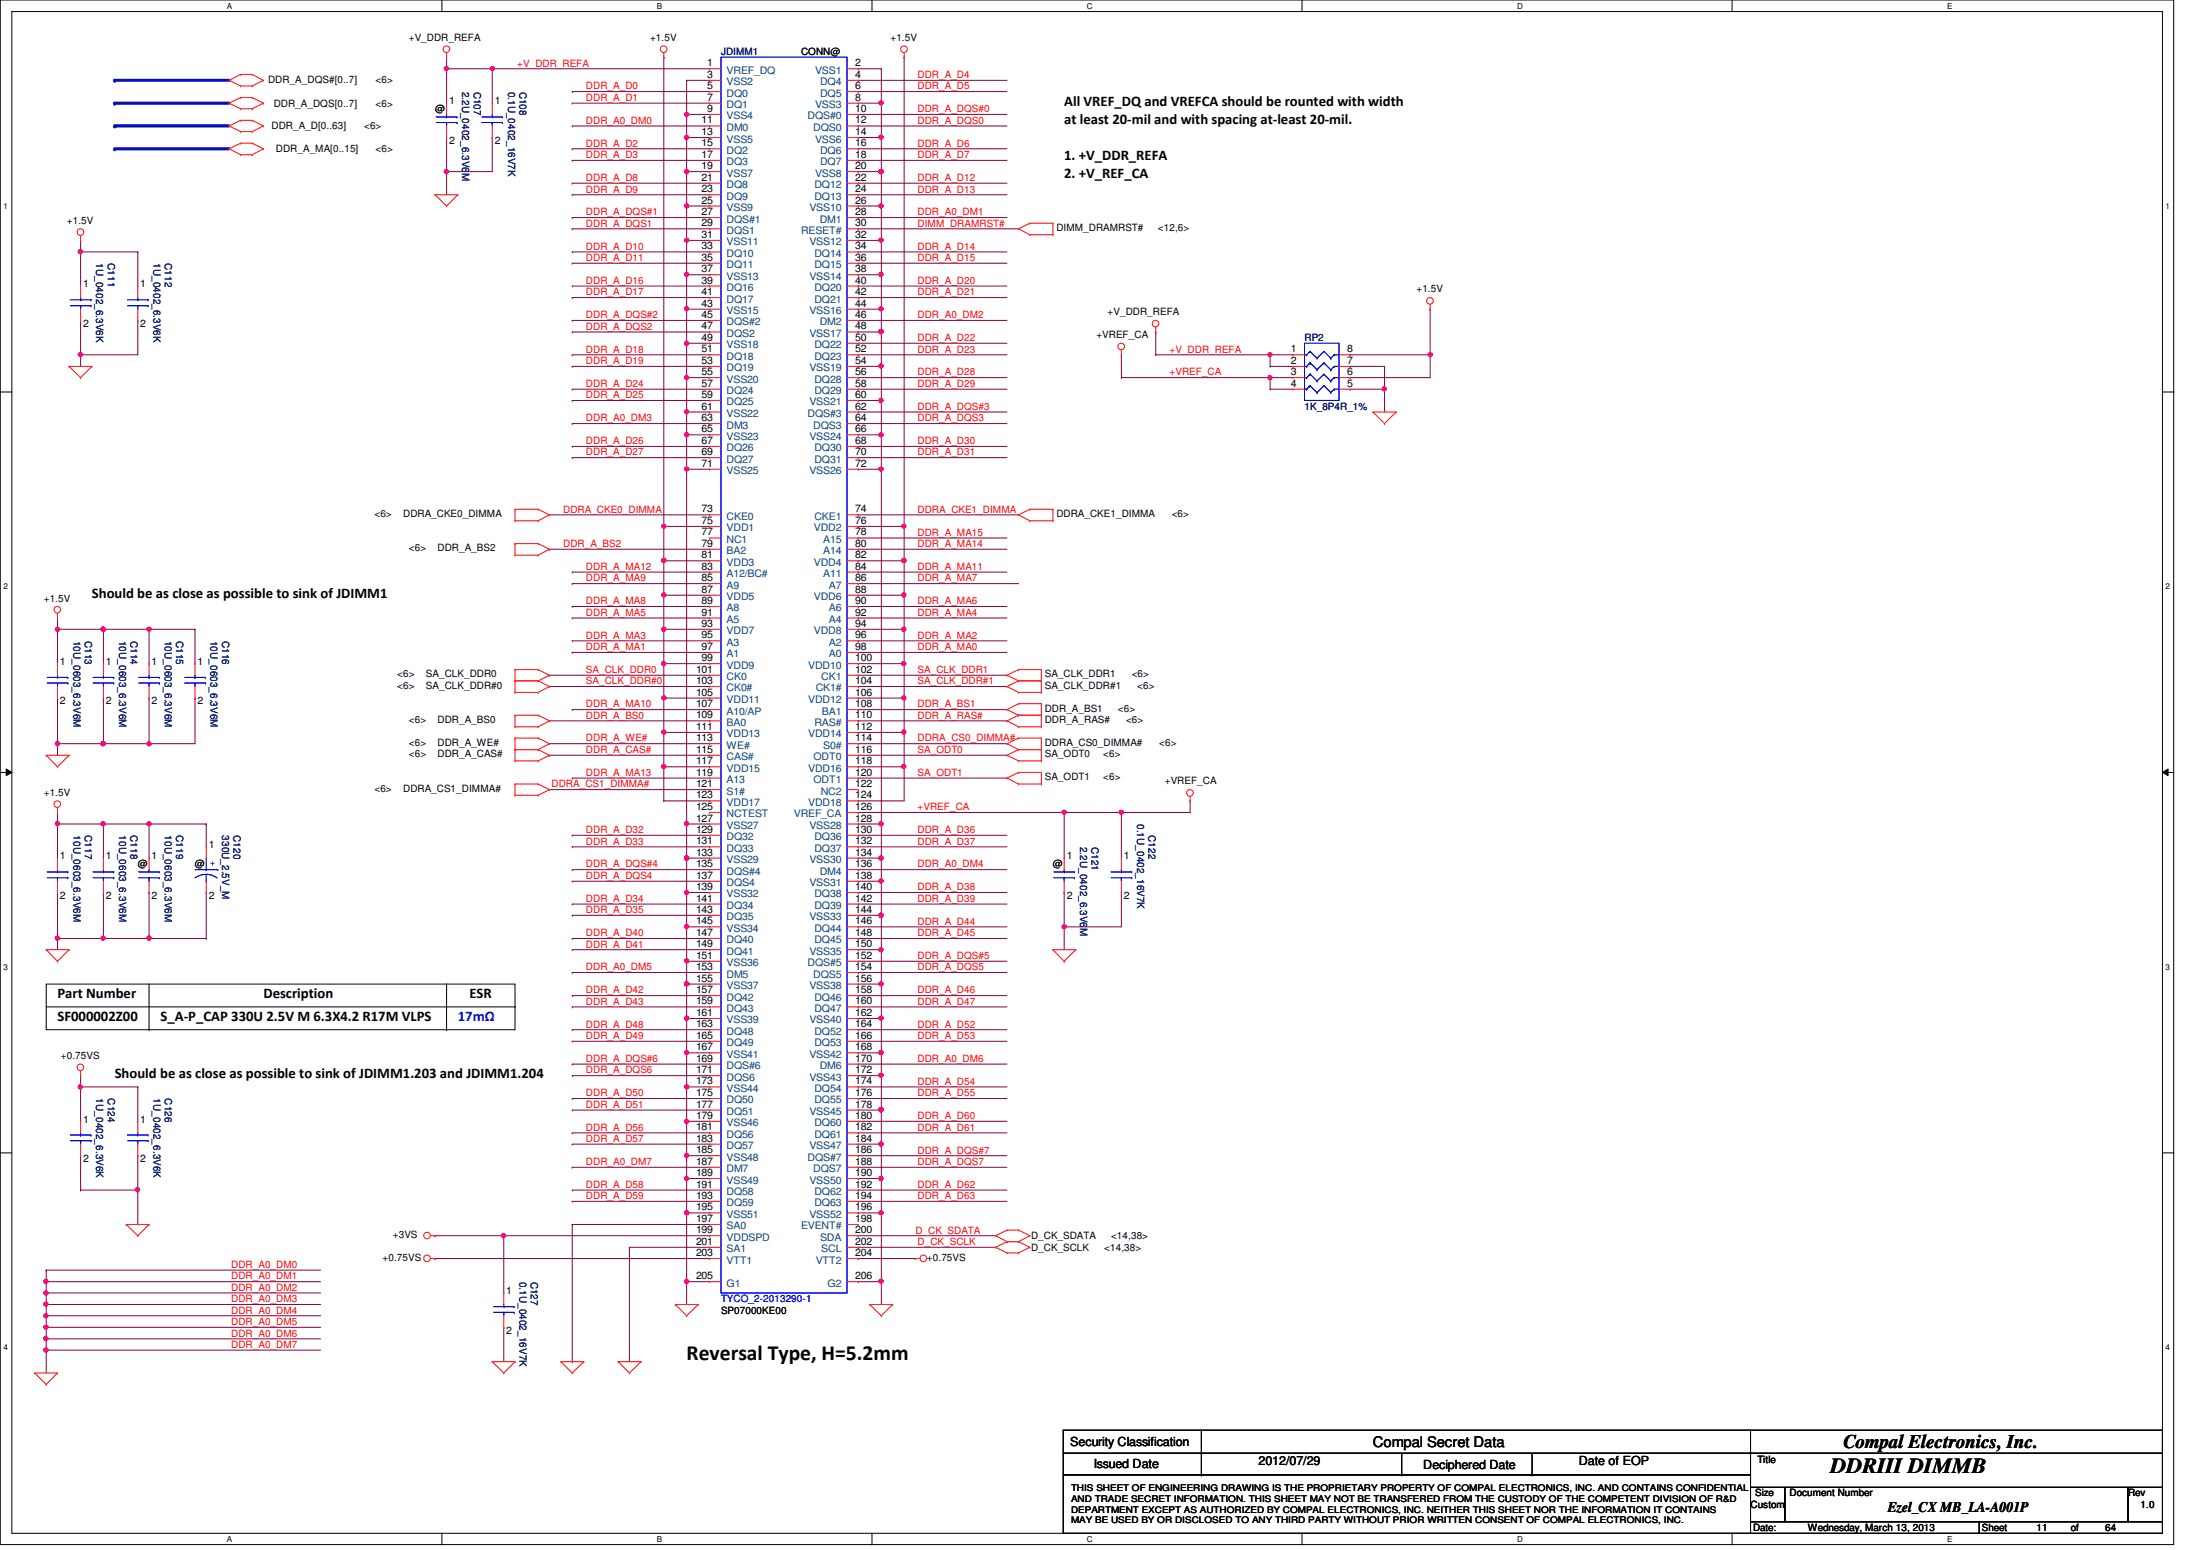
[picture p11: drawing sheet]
<svg xmlns="http://www.w3.org/2000/svg" width="297mm" height="210mm" viewBox="0 0 297 210" stroke-linecap="round" stroke-linejoin="round" font-family="sans-serif">
<defs><g id="words">
<g font-size="2.9">
<text x="93" y="184.1">Reversal Type, H=5.2mm</text>
<text x="247.9" y="199.4">DDRIII DIMMB</text>
</g>
<text font-size="2.6" x="249.7" y="196">Compal Electronics, Inc.</text>
<g font-size="2">
<text x="144.1" y="14.3">All VREF_DQ and VREFCA should be rounted with width</text>
<text x="144.1" y="16.8">at least 20-mil and with spacing at-least 20-mil.</text>
<text x="144.1" y="21.7">1. +V_DDR_REFA</text>
<text x="144.1" y="24.1">2. +V_REF_CA</text>
<text x="12.4" y="80.9">Should be as close as possible to sink of JDIMM1</text>
<text x="7.8" y="135.2">Part Number</text>
<text x="35.7" y="135.2">Description</text>
<text x="63.6" y="135.2">ESR</text>
<text x="7.8" y="138.3">SF000002Z00</text>
<text x="21.8" y="138.3">S_A-P_CAP 330U 2.5V M 6.3X4.2 R17M VLPS</text>
<text x="15.5" y="146">Should be as close as possible to sink of JDIMM1.203 and JDIMM1.204</text>
<text x="186" y="196">Compal Secret Data</text>
<text x="255.7" y="204.8">Ezel_CX MB_LA-A001P</text>
</g>
<text font-size="2" fill="#00f" x="62" y="138.3">17mΩ</text>
<g font-size="1.7">
<text x="144.9" y="195.8">Security Classification</text>
<text x="148.2" y="198.8">Issued Date</text>
<text x="170.5" y="198.3">2012/07/29</text>
<text x="192.8" y="198.9">Deciphered Date</text>
<text x="213.9" y="198.3">Date of EOP</text>
</g>
<g font-size="1.4">
<text x="55.4" y="5.6">+V_DDR_REFA</text>
<text x="88" y="5.6">+1.5V</text>
<text x="120.6" y="5.6">+1.5V</text>
<text x="36.3" y="11.3">DDR_A_DQS#[0..7]</text>
<text x="50.9" y="11.3">&lt;6&gt;</text>
<text x="95.8" y="9">1</text>
<text x="95.8" y="10.5">3</text>
<text x="108.5" y="7.5">CONN@</text>
<text x="115.8" y="9">2</text>
<text x="115.8" y="10.5">4</text>
<text x="36.8" y="17.5">DDR_A_D[0..63]</text>
<text x="37.1" y="14.4">DDR_A_DQS[0..7]</text>
<text x="49.3" y="17.5">&lt;6&gt;</text>
<text x="50.9" y="14.4">&lt;6&gt;</text>
<text x="58.9" y="15.2">@</text>
<text x="60.8" y="14.1">1</text>
<text x="67" y="14.1">1</text>
<text x="95" y="16.7">11</text>
<text x="95.8" y="12.1">5</text>
<text x="95.8" y="13.6">7</text>
<text x="95.8" y="15.2">9</text>
<text x="115.8" y="12.1">6</text>
<text x="115.8" y="13.6">8</text>
<text x="115.8" y="15.2">10</text>
<text x="115.8" y="16.7">12</text>
<text x="37.4" y="20.6">DDR_A_MA[0..15]</text>
<text x="50.9" y="20.6">&lt;6&gt;</text>
<text x="60.8" y="19.5">2</text>
<text x="67" y="19.5">2</text>
<text x="95" y="18.3">13</text>
<text x="95" y="19.8">15</text>
<text x="95" y="21.4">17</text>
<text x="95" y="22.9">19</text>
<text x="115.8" y="18.3">14</text>
<text x="115.8" y="19.8">16</text>
<text x="115.8" y="21.4">18</text>
<text x="115.8" y="22.9">20</text>
<text x="95" y="24.5">21</text>
<text x="95" y="26">23</text>
<text x="95" y="27.6">25</text>
<text x="95" y="29.1">27</text>
<text x="115.8" y="24.5">22</text>
<text x="115.8" y="26">24</text>
<text x="115.8" y="27.6">26</text>
<text x="115.8" y="29.1">28</text>
<text x="9.1" y="30.4">+1.5V</text>
<text x="95" y="30.6">29</text>
<text x="95" y="32.2">31</text>
<text x="95" y="33.8">33</text>
<text x="95" y="35.3">35</text>
<text x="115.8" y="30.6">30</text>
<text x="115.8" y="32.2">32</text>
<text x="115.8" y="33.8">34</text>
<text x="115.8" y="35.3">36</text>
<text x="143.1" y="31.3">DIMM_DRAMRST#</text>
<text x="156.8" y="31.3">&lt;12,6&gt;</text>
<text x="11.3" y="38.9">1</text>
<text x="19" y="38.9">1</text>
<text x="95" y="36.9">37</text>
<text x="95" y="38.4">39</text>
<text x="95" y="40">41</text>
<text x="95" y="41.5">43</text>
<text x="115.8" y="36.9">38</text>
<text x="115.8" y="38.4">40</text>
<text x="115.8" y="40">42</text>
<text x="115.8" y="41.5">44</text>
<text x="191.9" y="39.5">+1.5V</text>
<text x="11.3" y="44.3">2</text>
<text x="19" y="44.3">2</text>
<text x="95" y="43.1">45</text>
<text x="95" y="44.6">47</text>
<text x="95" y="46.1">49</text>
<text x="95" y="47.7">51</text>
<text x="115.8" y="43.1">46</text>
<text x="115.8" y="44.6">48</text>
<text x="115.8" y="46.1">50</text>
<text x="115.8" y="47.7">52</text>
<text x="148.5" y="45.7">+VREF_CA</text>
<text x="150" y="42.6">+V_DDR_REFA</text>
<text x="174.8" y="47.7">1</text>
<text x="182.5" y="47.7">8</text>
<text x="95" y="49.3">53</text>
<text x="95" y="50.8">55</text>
<text x="95" y="52.4">57</text>
<text x="95" y="53.9">59</text>
<text x="115.8" y="49.3">54</text>
<text x="115.8" y="50.8">56</text>
<text x="115.8" y="52.4">58</text>
<text x="115.8" y="53.9">60</text>
<text x="174.8" y="49.3">2</text>
<text x="174.8" y="50.8">3</text>
<text x="174.8" y="52.4">4</text>
<text x="182.5" y="49.3">7</text>
<text x="182.5" y="50.8">6</text>
<text x="182.5" y="52.4">5</text>
<text x="95" y="55.5">61</text>
<text x="95" y="57">63</text>
<text x="95" y="58.5">65</text>
<text x="115.8" y="55.5">62</text>
<text x="115.8" y="57">64</text>
<text x="115.8" y="58.5">66</text>
<text x="95" y="60.1">67</text>
<text x="95" y="61.6">69</text>
<text x="95" y="63.2">71</text>
<text x="115.8" y="60.1">68</text>
<text x="115.8" y="61.6">70</text>
<text x="115.8" y="63.2">72</text>
<text x="50.7" y="70">&lt;6&gt;</text>
<text x="54.6" y="70">DDRA_CKE0_DIMMA</text>
<text x="95" y="69.4">73</text>
<text x="95" y="71">75</text>
<text x="115.8" y="69.4">74</text>
<text x="115.8" y="71">76</text>
<text x="143.1" y="70">DDRA_CKE1_DIMMA</text>
<text x="158.7" y="70">&lt;6&gt;</text>
<text x="55.4" y="74.7">&lt;6&gt;</text>
<text x="59.3" y="74.7">DDR_A_BS2</text>
<text x="95" y="77.1">83</text>
<text x="95" y="72.5">77</text>
<text x="95" y="74">79</text>
<text x="95" y="75.6">81</text>
<text x="115.8" y="77.1">84</text>
<text x="115.8" y="72.5">78</text>
<text x="115.8" y="74">80</text>
<text x="115.8" y="75.6">82</text>
<text x="5.9" y="81.5">+1.5V</text>
<text x="95" y="78.7">85</text>
<text x="95" y="80.3">87</text>
<text x="95" y="81.8">89</text>
<text x="95" y="83.4">91</text>
<text x="115.8" y="78.7">86</text>
<text x="115.8" y="80.3">88</text>
<text x="115.8" y="81.8">90</text>
<text x="115.8" y="83.4">92</text>
<text x="95" y="84.9">93</text>
<text x="95" y="86.4">95</text>
<text x="95" y="88">97</text>
<text x="95" y="89.5">99</text>
<text x="115.8" y="84.9">94</text>
<text x="115.8" y="86.4">96</text>
<text x="115.8" y="88">98</text>
<text x="115.8" y="89.5">100</text>
<text x="8.1" y="90">1</text>
<text x="8.1" y="95.4">2</text>
<text x="14.3" y="90">1</text>
<text x="14.3" y="95.4">2</text>
<text x="20.5" y="90">1</text>
<text x="20.5" y="95.4">2</text>
<text x="26.8" y="90">1</text>
<text x="26.8" y="95.4">2</text>
<text x="53.8" y="93.3">&lt;6&gt;</text>
<text x="53.8" y="91.7">&lt;6&gt;</text>
<text x="57.7" y="93.3">SA_CLK_DDR#0</text>
<text x="57.7" y="91.7">SA_CLK_DDR0</text>
<text x="94.3" y="91.1">101</text>
<text x="94.3" y="92.6">103</text>
<text x="94.3" y="94.2">105</text>
<text x="94.3" y="95.8">107</text>
<text x="115.8" y="91.1">102</text>
<text x="115.8" y="92.6">104</text>
<text x="115.8" y="94.2">106</text>
<text x="115.8" y="95.8">108</text>
<text x="141.5" y="91.7">SA_CLK_DDR1</text>
<text x="141.5" y="93.3">SA_CLK_DDR#1</text>
<text x="153.3" y="91.7">&lt;6&gt;</text>
<text x="154" y="93.3">&lt;6&gt;</text>
<text x="55.4" y="101">&lt;6&gt;</text>
<text x="55.4" y="97.9">&lt;6&gt;</text>
<text x="59.3" y="101">DDR_A_WE#</text>
<text x="59.3" y="97.9">DDR_A_BS0</text>
<text x="94.3" y="97.3">109</text>
<text x="94.3" y="98.8">111</text>
<text x="94.3" y="100.4">113</text>
<text x="94.3" y="101.9">115</text>
<text x="115.8" y="97.3">110</text>
<text x="115.8" y="98.8">112</text>
<text x="115.8" y="100.4">114</text>
<text x="115.8" y="101.9">116</text>
<text x="141.5" y="101">DDRA_CS0_DIMMA#</text>
<text x="141.5" y="96.4">DDR_A_BS1</text>
<text x="141.5" y="97.9">DDR_A_RAS#</text>
<text x="151.4" y="96.4">&lt;6&gt;</text>
<text x="152.5" y="97.9">&lt;6&gt;</text>
<text x="157" y="101">&lt;6&gt;</text>
<text x="5.9" y="107.8">+1.5V</text>
<text x="50.7" y="107.2">&lt;6&gt;</text>
<text x="54.6" y="107.2">DDRA_CS1_DIMMA#</text>
<text x="55.4" y="102.6">&lt;6&gt;</text>
<text x="59.3" y="102.6">DDR_A_CAS#</text>
<text x="94.3" y="103.5">117</text>
<text x="94.3" y="105">119</text>
<text x="94.3" y="106.6">121</text>
<text x="115.8" y="103.5">118</text>
<text x="115.8" y="105">120</text>
<text x="115.8" y="106.6">122</text>
<text x="141.5" y="102.6">SA_ODT0</text>
<text x="141.5" y="105.7">SA_ODT1</text>
<text x="149.4" y="102.6">&lt;6&gt;</text>
<text x="149.4" y="105.7">&lt;6&gt;</text>
<text x="157.8" y="106.1">+VREF_CA</text>
<text x="94.3" y="108.1">123</text>
<text x="94.3" y="109.7">125</text>
<text x="94.3" y="111.3">127</text>
<text x="94.3" y="112.8">129</text>
<text x="115.8" y="108.1">124</text>
<text x="115.8" y="109.7">126</text>
<text x="115.8" y="111.3">128</text>
<text x="115.8" y="112.8">130</text>
<text x="8.1" y="116.4">1</text>
<text x="14.3" y="116.4">1</text>
<text x="18.7" y="117.4">@</text>
<text x="20.5" y="116.4">1</text>
<text x="26.4" y="117.4">@ +</text>
<text x="28.3" y="114.8">1</text>
<text x="94.3" y="114.3">131</text>
<text x="94.3" y="115.9">133</text>
<text x="94.3" y="117.4">135</text>
<text x="94.3" y="119">137</text>
<text x="115.8" y="114.3">132</text>
<text x="115.8" y="115.9">134</text>
<text x="115.8" y="117.4">136</text>
<text x="115.8" y="119">138</text>
<text x="142.6" y="117.4">@</text>
<text x="144.5" y="116.4">1</text>
<text x="152.2" y="116.4">1</text>
<text x="8.1" y="121.8">2</text>
<text x="14.3" y="121.8">2</text>
<text x="20.5" y="121.8">2</text>
<text x="28.3" y="121.8">2</text>
<text x="94.3" y="120.5">139</text>
<text x="94.3" y="122.1">141</text>
<text x="94.3" y="123.6">143</text>
<text x="94.3" y="125.2">145</text>
<text x="115.8" y="120.5">140</text>
<text x="115.8" y="122.1">142</text>
<text x="115.8" y="123.6">144</text>
<text x="115.8" y="125.2">146</text>
<text x="144.5" y="121.8">2</text>
<text x="152.2" y="121.8">2</text>
<text x="94.3" y="126.7">147</text>
<text x="94.3" y="128.3">149</text>
<text x="94.3" y="129.8">151</text>
<text x="94.3" y="131.4">153</text>
<text x="115.8" y="126.7">148</text>
<text x="115.8" y="128.3">150</text>
<text x="115.8" y="129.8">152</text>
<text x="115.8" y="131.4">154</text>
<text x="94.3" y="132.9">155</text>
<text x="94.3" y="134.5">157</text>
<text x="94.3" y="136">159</text>
<text x="94.3" y="137.6">161</text>
<text x="115.8" y="132.9">156</text>
<text x="115.8" y="134.5">158</text>
<text x="115.8" y="136">160</text>
<text x="115.8" y="137.6">162</text>
<text x="8.3" y="143.5">+0.75VS</text>
<text x="94.3" y="139.1">163</text>
<text x="94.3" y="140.7">165</text>
<text x="94.3" y="142.2">167</text>
<text x="94.3" y="143.8">169</text>
<text x="115.8" y="139.1">164</text>
<text x="115.8" y="140.7">166</text>
<text x="115.8" y="142.2">168</text>
<text x="115.8" y="143.8">170</text>
<text x="94.3" y="145.3">171</text>
<text x="94.3" y="146.9">173</text>
<text x="94.3" y="148.4">175</text>
<text x="94.3" y="150">177</text>
<text x="115.8" y="145.3">172</text>
<text x="115.8" y="146.9">174</text>
<text x="115.8" y="148.4">176</text>
<text x="115.8" y="150">178</text>
<text x="11.3" y="152">1</text>
<text x="19" y="152">1</text>
<text x="94.3" y="151.5">179</text>
<text x="94.3" y="153.1">181</text>
<text x="94.3" y="154.6">183</text>
<text x="115.8" y="151.5">180</text>
<text x="115.8" y="153.1">182</text>
<text x="115.8" y="154.6">184</text>
<text x="11.3" y="157.4">2</text>
<text x="19" y="157.4">2</text>
<text x="94.3" y="156.2">185</text>
<text x="94.3" y="157.7">187</text>
<text x="94.3" y="159.3">189</text>
<text x="94.3" y="160.8">191</text>
<text x="115.8" y="156.2">186</text>
<text x="115.8" y="157.7">188</text>
<text x="115.8" y="159.3">190</text>
<text x="115.8" y="160.8">192</text>
<text x="53.2" y="167.6">+3VS</text>
<text x="94.3" y="162.3">193</text>
<text x="94.3" y="163.9">195</text>
<text x="94.3" y="165.5">197</text>
<text x="94.3" y="167">199</text>
<text x="115.8" y="162.3">194</text>
<text x="115.8" y="163.9">196</text>
<text x="115.8" y="165.5">198</text>
<text x="115.8" y="167">200</text>
<text x="139.7" y="167.8">D_CK_SDATA</text>
<text x="150.5" y="167.8">&lt;14,38&gt;</text>
<text x="51.8" y="170.7">+0.75VS</text>
<text x="94.3" y="168.6">201</text>
<text x="94.3" y="170.1">203</text>
<text x="94.3" y="173.2">205</text>
<text x="115.8" y="168.6">202</text>
<text x="115.8" y="170.1">204</text>
<text x="115.8" y="173.2">206</text>
<text x="125.6" y="170.7">+0.75VS</text>
<text x="139.7" y="169.4">D_CK_SCLK</text>
<text x="149.6" y="169.4">&lt;14,38&gt;</text>
<text x="68.6" y="175.3">1</text>
<text x="97.7" y="177.9">SP07000KE00</text>
<text x="68.6" y="180.6">2</text>
<text x="237.7" y="202.6">Size</text>
<text x="238" y="198.2">Title</text>
<text x="242.4" y="202.6">Document Number</text>
<text x="288.2" y="202.6">Rev</text>
<text x="237.1" y="204.2">Custom</text>
<text x="237.4" y="207.3">Date:</text>
<text x="244.9" y="207.3">Wednesday, March 13, 2013</text>
<text x="268.4" y="207.3">Sheet</text>
<text x="275.8" y="207.3">11</text>
<text x="280.5" y="207.3">of</text>
<text x="285.2" y="207.3">64</text>
<text x="289.9" y="204.2">1.0</text>
</g>
<g font-size="1.4" fill="#f00">
<text x="70.1" y="9">+V_DDR_REFA</text>
<text x="124.3" y="10.6">DDR_A_D4</text>
<text x="79.4" y="12.1">DDR_A_D0</text>
<text x="79.4" y="13.7">DDR_A_D1</text>
<text x="79.4" y="16.8">DDR_A0_DM0</text>
<text x="124.3" y="12.1">DDR_A_D5</text>
<text x="124.3" y="16.8">DDR_A_DQS0</text>
<text x="124.3" y="15.2">DDR_A_DQS#0</text>
<text x="79.4" y="19.9">DDR_A_D2</text>
<text x="79.4" y="21.4">DDR_A_D3</text>
<text x="124.3" y="19.9">DDR_A_D6</text>
<text x="124.3" y="21.4">DDR_A_D7</text>
<text x="79.4" y="24.5">DDR_A_D8</text>
<text x="79.4" y="29.2">DDR_A_DQS#1</text>
<text x="79.4" y="26.1">DDR_A_D9</text>
<text x="124.3" y="29.2">DDR_A0_DM1</text>
<text x="124.3" y="26.1">DDR_A_D13</text>
<text x="124.3" y="24.5">DDR_A_D12</text>
<text x="79.4" y="33.8">DDR_A_D10</text>
<text x="79.4" y="35.3">DDR_A_D11</text>
<text x="79.4" y="30.7">DDR_A_DQS1</text>
<text x="124.3" y="30.7">DIMM_DRAMRST#</text>
<text x="124.3" y="33.8">DDR_A_D14</text>
<text x="124.3" y="35.3">DDR_A_D15</text>
<text x="79.4" y="40">DDR_A_D17</text>
<text x="79.4" y="38.4">DDR_A_D16</text>
<text x="124.3" y="40">DDR_A_D21</text>
<text x="124.3" y="38.4">DDR_A_D20</text>
<text x="79.4" y="47.8">DDR_A_D18</text>
<text x="79.4" y="44.7">DDR_A_DQS2</text>
<text x="79.4" y="43.1">DDR_A_DQS#2</text>
<text x="124.3" y="43.1">DDR_A0_DM2</text>
<text x="124.3" y="47.8">DDR_A_D23</text>
<text x="124.3" y="46.2">DDR_A_D22</text>
<text x="158.4" y="47.8">+V_DDR_REFA</text>
<text x="79.4" y="49.3">DDR_A_D19</text>
<text x="79.4" y="53.9">DDR_A_D25</text>
<text x="79.4" y="52.4">DDR_A_D24</text>
<text x="124.3" y="50.8">DDR_A_D28</text>
<text x="124.3" y="52.4">DDR_A_D29</text>
<text x="158.4" y="50.8">+VREF_CA</text>
<text x="79.4" y="57.1">DDR_A0_DM3</text>
<text x="124.3" y="57.1">DDR_A_DQS3</text>
<text x="124.3" y="55.5">DDR_A_DQS#3</text>
<text x="79.4" y="60.2">DDR_A_D26</text>
<text x="79.4" y="61.7">DDR_A_D27</text>
<text x="124.3" y="61.7">DDR_A_D31</text>
<text x="124.3" y="60.2">DDR_A_D30</text>
<text x="76.3" y="69.4">DDRA_CKE0_DIMMA</text>
<text x="124.3" y="69.4">DDRA_CKE1_DIMMA</text>
<text x="76.3" y="74.1">DDR_A_BS2</text>
<text x="79.4" y="77.2">DDR_A_MA12</text>
<text x="124.3" y="77.2">DDR_A_MA11</text>
<text x="124.3" y="74.1">DDR_A_MA14</text>
<text x="124.3" y="72.6">DDR_A_MA15</text>
<text x="79.4" y="83.4">DDR_A_MA5</text>
<text x="79.4" y="81.8">DDR_A_MA8</text>
<text x="79.4" y="78.7">DDR_A_MA9</text>
<text x="124.3" y="83.4">DDR_A_MA4</text>
<text x="124.3" y="81.8">DDR_A_MA6</text>
<text x="124.3" y="78.7">DDR_A_MA7</text>
<text x="79.4" y="88.1">DDR_A_MA1</text>
<text x="79.4" y="86.5">DDR_A_MA3</text>
<text x="124.3" y="86.5">DDR_A_MA2</text>
<text x="124.3" y="88.1">DDR_A_MA0</text>
<text x="79.4" y="95.8">DDR_A_MA10</text>
<text x="79.4" y="91.1">SA_CLK_DDR0</text>
<text x="79.4" y="92.7">SA_CLK_DDR#0</text>
<text x="124.3" y="91.1">SA_CLK_DDR1</text>
<text x="124.3" y="92.7">SA_CLK_DDR#1</text>
<text x="124.3" y="95.8">DDR_A_BS1</text>
<text x="79.4" y="97.3">DDR_A_BS0</text>
<text x="79.4" y="102">DDR_A_CAS#</text>
<text x="79.4" y="100.4">DDR_A_WE#</text>
<text x="124.3" y="100.4">DDRA_CS0_DIMMA#</text>
<text x="124.3" y="102">SA_ODT0</text>
<text x="124.3" y="97.3">DDR_A_RAS#</text>
<text x="74.7" y="106.6">DDRA_CS1_DIMMA#</text>
<text x="79.4" y="105.1">DDR_A_MA13</text>
<text x="124.3" y="105.1">SA_ODT1</text>
<text x="79.4" y="112.8">DDR_A_D32</text>
<text x="124.3" y="109.7">+VREF_CA</text>
<text x="124.3" y="112.8">DDR_A_D36</text>
<text x="79.4" y="119">DDR_A_DQS4</text>
<text x="79.4" y="117.5">DDR_A_DQS#4</text>
<text x="79.4" y="114.4">DDR_A_D33</text>
<text x="124.3" y="114.4">DDR_A_D37</text>
<text x="124.3" y="117.5">DDR_A0_DM4</text>
<text x="79.4" y="122.1">DDR_A_D34</text>
<text x="79.4" y="123.7">DDR_A_D35</text>
<text x="124.3" y="122.1">DDR_A_D39</text>
<text x="124.3" y="120.6">DDR_A_D38</text>
<text x="124.3" y="125.2">DDR_A_D44</text>
<text x="79.4" y="126.8">DDR_A_D40</text>
<text x="79.4" y="128.3">DDR_A_D41</text>
<text x="79.4" y="131.4">DDR_A0_DM5</text>
<text x="124.3" y="126.8">DDR_A_D45</text>
<text x="124.3" y="131.4">DDR_A_DQS5</text>
<text x="124.3" y="129.9">DDR_A_DQS#5</text>
<text x="79.4" y="134.5">DDR_A_D42</text>
<text x="79.4" y="136.1">DDR_A_D43</text>
<text x="124.3" y="134.5">DDR_A_D46</text>
<text x="124.3" y="136.1">DDR_A_D47</text>
<text x="79.4" y="140.7">DDR_A_D49</text>
<text x="79.4" y="143.8">DDR_A_DQS#6</text>
<text x="79.4" y="139.1">DDR_A_D48</text>
<text x="124.3" y="139.1">DDR_A_D52</text>
<text x="124.3" y="140.7">DDR_A_D53</text>
<text x="124.3" y="143.8">DDR_A0_DM6</text>
<text x="79.4" y="148.5">DDR_A_D50</text>
<text x="79.4" y="145.4">DDR_A_DQS6</text>
<text x="124.3" y="148.5">DDR_A_D55</text>
<text x="124.3" y="146.9">DDR_A_D54</text>
<text x="79.4" y="150">DDR_A_D51</text>
<text x="79.4" y="153.1">DDR_A_D56</text>
<text x="79.4" y="154.6">DDR_A_D57</text>
<text x="124.3" y="151.6">DDR_A_D60</text>
<text x="124.3" y="153.1">DDR_A_D61</text>
<text x="79.4" y="160.9">DDR_A_D58</text>
<text x="79.4" y="157.8">DDR_A0_DM7</text>
<text x="124.3" y="160.9">DDR_A_D62</text>
<text x="124.3" y="157.8">DDR_A_DQS7</text>
<text x="124.3" y="156.2">DDR_A_DQS#7</text>
<text x="79.4" y="162.4">DDR_A_D59</text>
<text x="124" y="167">D_CK_SDATA</text>
<text x="124.3" y="162.4">DDR_A_D63</text>
<text x="31.3" y="171.7">DDR_A0_DM0</text>
<text x="31.3" y="173.3">DDR_A0_DM1</text>
<text x="124.3" y="168.6">D_CK_SCLK</text>
<text x="31.3" y="179.5">DDR_A0_DM5</text>
<text x="31.3" y="176.4">DDR_A0_DM3</text>
<text x="31.3" y="177.9">DDR_A0_DM4</text>
<text x="31.3" y="174.8">DDR_A0_DM2</text>
<text x="31.3" y="182.5">DDR_A0_DM7</text>
<text x="31.3" y="181">DDR_A0_DM6</text>
</g>
<g font-size="1.4" fill="#000080">
<text x="97.7" y="7.5">JDIMM1</text>
<text x="62.6" y="12.4" transform="rotate(90 62.6 12.4)">2.2U_0402_6.3V6M</text>
<text x="64.2" y="12.4" transform="rotate(90 64.2 12.4)">C107</text>
<text x="68.8" y="12.4" transform="rotate(90 68.8 12.4)">0.1U_0402_16V7K</text>
<text x="70.4" y="12.4" transform="rotate(90 70.4 12.4)">C108</text>
<text x="13" y="35.6" transform="rotate(90 13 35.6)">1U_0402_6.3V6K</text>
<text x="14.6" y="35.6" transform="rotate(90 14.6 35.6)">C111</text>
<text x="20.8" y="35.6" transform="rotate(90 20.8 35.6)">1U_0402_6.3V6K</text>
<text x="22.3" y="35.6" transform="rotate(90 22.3 35.6)">C112</text>
<text x="176.7" y="46.2">RP2</text>
<text x="176.7" y="55.5">1K_8P4R_1%</text>
<text x="9.9" y="86.8" transform="rotate(90 9.9 86.8)">10U_0603_6.3V6M</text>
<text x="11.5" y="86.8" transform="rotate(90 11.5 86.8)">C113</text>
<text x="16.1" y="86.8" transform="rotate(90 16.1 86.8)">10U_0603_6.3V6M</text>
<text x="17.7" y="86.8" transform="rotate(90 17.7 86.8)">C114</text>
<text x="22.3" y="86.8" transform="rotate(90 22.3 86.8)">10U_0603_6.3V6M</text>
<text x="23.9" y="86.8" transform="rotate(90 23.9 86.8)">C115</text>
<text x="28.5" y="86.8" transform="rotate(90 28.5 86.8)">10U_0603_6.3V6M</text>
<text x="30.1" y="86.8" transform="rotate(90 30.1 86.8)">C116</text>
<text x="9.9" y="113.1" transform="rotate(90 9.9 113.1)">10U_0603_6.3V6M</text>
<text x="11.5" y="113.1" transform="rotate(90 11.5 113.1)">C117</text>
<text x="16.1" y="113.1" transform="rotate(90 16.1 113.1)">10U_0603_6.3V6M</text>
<text x="17.7" y="113.1" transform="rotate(90 17.7 113.1)">C118</text>
<text x="22.3" y="113.1" transform="rotate(90 22.3 113.1)">10U_0603_6.3V6M</text>
<text x="23.9" y="113.1" transform="rotate(90 23.9 113.1)">C119</text>
<text x="30.1" y="113.1" transform="rotate(90 30.1 113.1)">330U_2.5V_M</text>
<text x="31.6" y="113.1" transform="rotate(90 31.6 113.1)">C120</text>
<text x="154" y="111.6" transform="rotate(90 154 111.6)">0.1U_0402_16V7K</text>
<text x="155.6" y="113.1" transform="rotate(90 155.6 113.1)">C122</text>
<text x="146.3" y="114.7" transform="rotate(90 146.3 114.7)">2.2U_0402_6.3V6M</text>
<text x="147.8" y="114.7" transform="rotate(90 147.8 114.7)">C121</text>
<text x="13" y="148.8" transform="rotate(90 13 148.8)">1U_0402_6.3V6K</text>
<text x="14.6" y="148.8" transform="rotate(90 14.6 148.8)">C124</text>
<text x="20.8" y="148.8" transform="rotate(90 20.8 148.8)">1U_0402_6.3V6K</text>
<text x="22.3" y="148.8" transform="rotate(90 22.3 148.8)">C126</text>
<text x="70.4" y="173.6" transform="rotate(90 70.4 173.6)">0.1U_0402_16V7K</text>
<text x="71.9" y="173.6" transform="rotate(90 71.9 173.6)">C127</text>
</g>
<g font-size="1.4" fill="#004080">
<text x="98.4" y="10">VREF_DQ</text>
<text x="98.4" y="11.6">VSS2</text>
<text x="110.4" y="10">VSS1</text>
<text x="111.1" y="11.6">DQ4</text>
<text x="98.4" y="13.1">DQ0</text>
<text x="98.4" y="14.6">DQ1</text>
<text x="98.4" y="16.2">VSS4</text>
<text x="98.4" y="17.7">DM0</text>
<text x="109.4" y="16.2">DQS#0</text>
<text x="110.1" y="17.7">DQS0</text>
<text x="110.4" y="14.6">VSS3</text>
<text x="111.1" y="13.1">DQ5</text>
<text x="98.4" y="19.3">VSS5</text>
<text x="98.4" y="20.8">DQ2</text>
<text x="98.4" y="22.4">DQ3</text>
<text x="98.4" y="23.9">VSS7</text>
<text x="110.4" y="19.3">VSS6</text>
<text x="110.4" y="23.9">VSS8</text>
<text x="111.1" y="20.8">DQ6</text>
<text x="111.1" y="22.4">DQ7</text>
<text x="98.4" y="25.5">DQ8</text>
<text x="98.4" y="27.1">DQ9</text>
<text x="98.4" y="28.6">VSS9</text>
<text x="109.6" y="28.6">VSS10</text>
<text x="110.3" y="25.5">DQ12</text>
<text x="110.3" y="27.1">DQ13</text>
<text x="98.4" y="30.1">DQS#1</text>
<text x="98.4" y="31.7">DQS1</text>
<text x="98.4" y="33.2">VSS11</text>
<text x="98.4" y="34.8">DQ10</text>
<text x="108.5" y="31.7">RESET#</text>
<text x="109.6" y="33.2">VSS12</text>
<text x="110.3" y="34.8">DQ14</text>
<text x="111" y="30.1">DM1</text>
<text x="98.4" y="36.3">DQ11</text>
<text x="98.4" y="37.9">VSS13</text>
<text x="98.4" y="39.4">DQ16</text>
<text x="98.4" y="41">DQ17</text>
<text x="109.6" y="37.9">VSS14</text>
<text x="110.3" y="36.3">DQ15</text>
<text x="110.3" y="39.4">DQ20</text>
<text x="110.3" y="41">DQ21</text>
<text x="98.4" y="42.5">VSS15</text>
<text x="98.4" y="44.1">DQS#2</text>
<text x="98.4" y="45.6">DQS2</text>
<text x="98.4" y="47.2">VSS18</text>
<text x="109.6" y="42.5">VSS16</text>
<text x="109.6" y="45.6">VSS17</text>
<text x="110.3" y="47.2">DQ22</text>
<text x="111" y="44.1">DM2</text>
<text x="98.4" y="48.7">DQ18</text>
<text x="98.4" y="50.3">DQ19</text>
<text x="98.4" y="51.8">VSS20</text>
<text x="98.4" y="53.4">DQ24</text>
<text x="109.6" y="50.3">VSS19</text>
<text x="110.3" y="48.7">DQ23</text>
<text x="110.3" y="51.8">DQ28</text>
<text x="110.3" y="53.4">DQ29</text>
<text x="98.4" y="54.9">DQ25</text>
<text x="98.4" y="56.5">VSS22</text>
<text x="98.4" y="58">DM3</text>
<text x="98.4" y="59.6">VSS23</text>
<text x="109.4" y="56.5">DQS#3</text>
<text x="109.6" y="54.9">VSS21</text>
<text x="109.6" y="59.6">VSS24</text>
<text x="110.1" y="58">DQS3</text>
<text x="98.4" y="61.1">DQ26</text>
<text x="98.4" y="62.7">DQ27</text>
<text x="98.4" y="64.2">VSS25</text>
<text x="109.6" y="64.2">VSS26</text>
<text x="110.3" y="61.1">DQ30</text>
<text x="110.3" y="62.7">DQ31</text>
<text x="98.4" y="70.4">CKE0</text>
<text x="98.4" y="72">VDD1</text>
<text x="110.2" y="72">VDD2</text>
<text x="110.3" y="70.4">CKE1</text>
<text x="98.4" y="73.5">NC1</text>
<text x="98.4" y="75.1">BA2</text>
<text x="98.4" y="76.6">VDD3</text>
<text x="110.2" y="76.6">VDD4</text>
<text x="111.5" y="73.5">A15</text>
<text x="111.5" y="75.1">A14</text>
<text x="98.4" y="78.1">A12/BC#</text>
<text x="98.4" y="79.7">A9</text>
<text x="98.4" y="81.3">VDD5</text>
<text x="98.4" y="82.8">A8</text>
<text x="110.2" y="81.3">VDD6</text>
<text x="111.5" y="78.1">A11</text>
<text x="112.3" y="79.7">A7</text>
<text x="112.3" y="82.8">A6</text>
<text x="98.4" y="84.4">A5</text>
<text x="98.4" y="85.9">VDD7</text>
<text x="98.4" y="87.5">A3</text>
<text x="98.4" y="89">A1</text>
<text x="110.2" y="85.9">VDD8</text>
<text x="112.3" y="84.4">A4</text>
<text x="112.3" y="87.5">A2</text>
<text x="112.3" y="89">A0</text>
<text x="98.4" y="90.6">VDD9</text>
<text x="98.4" y="92.1">CK0</text>
<text x="98.4" y="93.6">CK0#</text>
<text x="98.4" y="95.2">VDD11</text>
<text x="109.5" y="90.6">VDD10</text>
<text x="109.5" y="95.2">VDD12</text>
<text x="110.5" y="93.6">CK1#</text>
<text x="111.2" y="92.1">CK1</text>
<text x="98.4" y="96.8">A10/AP</text>
<text x="98.4" y="98.3">BA0</text>
<text x="98.4" y="99.9">VDD13</text>
<text x="98.4" y="101.4">WE#</text>
<text x="109.5" y="99.9">VDD14</text>
<text x="110.3" y="98.3">RAS#</text>
<text x="111.3" y="96.8">BA1</text>
<text x="111.5" y="101.4">S0#</text>
<text x="98.4" y="103">CAS#</text>
<text x="98.4" y="104.5">VDD15</text>
<text x="98.4" y="106">A13</text>
<text x="98.4" y="107.6">S1#</text>
<text x="109.5" y="104.5">VDD16</text>
<text x="110.2" y="103">ODT0</text>
<text x="110.2" y="106">ODT1</text>
<text x="111.2" y="107.6">NC2</text>
<text x="98.4" y="109.1">VDD17</text>
<text x="98.4" y="110.7">NCTEST</text>
<text x="98.4" y="112.3">VSS27</text>
<text x="98.4" y="113.8">DQ32</text>
<text x="107.5" y="110.7">VREF_CA</text>
<text x="109.5" y="109.1">VDD18</text>
<text x="109.6" y="112.3">VSS28</text>
<text x="110.3" y="113.8">DQ36</text>
<text x="98.4" y="115.4">DQ33</text>
<text x="98.4" y="116.9">VSS29</text>
<text x="98.4" y="118.4">DQS#4</text>
<text x="109.6" y="116.9">VSS30</text>
<text x="110.3" y="115.4">DQ37</text>
<text x="111" y="118.4">DM4</text>
<text x="98.4" y="120">DQS4</text>
<text x="98.4" y="121.5">VSS32</text>
<text x="98.4" y="123.1">DQ34</text>
<text x="98.4" y="124.6">DQ35</text>
<text x="109.6" y="120">VSS31</text>
<text x="109.6" y="124.6">VSS33</text>
<text x="110.3" y="121.5">DQ38</text>
<text x="110.3" y="123.1">DQ39</text>
<text x="98.4" y="126.2">VSS34</text>
<text x="98.4" y="127.8">DQ40</text>
<text x="98.4" y="129.3">DQ41</text>
<text x="98.4" y="130.9">VSS36</text>
<text x="109.4" y="130.9">DQS#5</text>
<text x="109.6" y="129.3">VSS35</text>
<text x="110.3" y="126.2">DQ44</text>
<text x="110.3" y="127.8">DQ45</text>
<text x="98.4" y="132.4">DM5</text>
<text x="98.4" y="133.9">VSS37</text>
<text x="98.4" y="135.5">DQ42</text>
<text x="98.4" y="137">DQ43</text>
<text x="109.6" y="133.9">VSS38</text>
<text x="110.1" y="132.4">DQS5</text>
<text x="110.3" y="135.5">DQ46</text>
<text x="110.3" y="137">DQ47</text>
<text x="98.4" y="138.6">VSS39</text>
<text x="98.4" y="140.1">DQ48</text>
<text x="98.4" y="141.7">DQ49</text>
<text x="98.4" y="143.3">VSS41</text>
<text x="109.6" y="138.6">VSS40</text>
<text x="109.6" y="143.3">VSS42</text>
<text x="110.3" y="140.1">DQ52</text>
<text x="110.3" y="141.7">DQ53</text>
<text x="98.4" y="144.8">DQS#6</text>
<text x="98.4" y="146.3">DQS6</text>
<text x="98.4" y="147.9">VSS44</text>
<text x="98.4" y="149.4">DQ50</text>
<text x="109.6" y="146.3">VSS43</text>
<text x="110.3" y="147.9">DQ54</text>
<text x="110.3" y="149.4">DQ55</text>
<text x="111" y="144.8">DM6</text>
<text x="98.4" y="151">DQ51</text>
<text x="98.4" y="152.5">VSS46</text>
<text x="98.4" y="154.1">DQ56</text>
<text x="98.4" y="155.6">DQ57</text>
<text x="109.6" y="151">VSS45</text>
<text x="109.6" y="155.6">VSS47</text>
<text x="110.3" y="152.5">DQ60</text>
<text x="110.3" y="154.1">DQ61</text>
<text x="98.4" y="157.2">VSS48</text>
<text x="98.4" y="158.7">DM7</text>
<text x="98.4" y="160.3">VSS49</text>
<text x="98.4" y="161.8">DQ58</text>
<text x="109.4" y="157.2">DQS#7</text>
<text x="109.6" y="160.3">VSS50</text>
<text x="110.1" y="158.7">DQS7</text>
<text x="110.3" y="161.8">DQ62</text>
<text x="98.4" y="163.4">DQ59</text>
<text x="98.4" y="164.9">VSS51</text>
<text x="98.4" y="166.5">SA0</text>
<text x="108.5" y="166.5">EVENT#</text>
<text x="109.6" y="164.9">VSS52</text>
<text x="110.3" y="163.4">DQ63</text>
<text x="98.4" y="168">VDDSPD</text>
<text x="98.4" y="169.6">SA1</text>
<text x="98.4" y="171.1">VTT1</text>
<text x="110.5" y="171.1">VTT2</text>
<text x="111.1" y="168">SDA</text>
<text x="111.2" y="169.6">SCL</text>
<text x="98.4" y="174.2">G1</text>
<text x="112.1" y="174.2">G2</text>
</g>
<text font-size="1.4" fill="#00f" x="97.7" y="176.3">TYCO_2-2013290-1</text>
<g font-size="1.2">
<text x="145.1" y="203.4">AND TRADE SECRET INFORMATION. THIS SHEET MAY NOT BE TRANSFERED FROM THE CUSTODY OF THE COMPETENT DIVISION OF R&amp;D</text>
<text x="145.1" y="202">THIS SHEET OF ENGINEERING DRAWING IS THE PROPRIETARY PROPERTY OF COMPAL ELECTRONICS, INC. AND CONTAINS CONFIDENTIAL</text>
<text x="145.1" y="206.3">MAY BE USED BY OR DISCLOSED TO ANY THIRD PARTY WITHOUT PRIOR WRITTEN CONSENT OF COMPAL ELECTRONICS, INC.</text>
<text x="145.1" y="204.9">DEPARTMENT EXCEPT AS AUTHORIZED BY COMPAL ELECTRONICS, INC. NEITHER THIS SHEET NOR THE INFORMATION IT CONTAINS</text>
</g>
<g font-size="1.1">
<text x="30.7" y="1.2">A</text>
<text x="89" y="1.2">B</text>
<text x="147.2" y="1.2">C</text>
<text x="205.5" y="1.2">D</text>
<text x="263.7" y="1.2">E</text>
<text x=".5" y="28.3">1</text>
<text x="293.3" y="28.3">1</text>
<text x=".5" y="79.8">2</text>
<text x="293.3" y="79.8">2</text>
<text x=".5" y="131.3">3</text>
<text x="293.3" y="131.3">3</text>
<text x=".5" y="182.8">4</text>
<text x="293.3" y="182.8">4</text>
<text x="30.7" y="208.8">A</text>
<text x="89" y="208.8">B</text>
<text x="147.2" y="208.8">C</text>
<text x="205.5" y="208.8">D</text>
<text x="263.7" y="208.8">E</text>
</g>
</g></defs>
<path d="M0 0h294.4v209.2h-294.4zM1.6 1.6h291.3v206h-291.3z" fill="none" stroke="#000" stroke-width=".14"/>
<g fill="#fff">
<path d="M30.7 .2h.7v1.2h-.7z"/>
<path d="M30.7 207.9h.7v1.1h-.7z"/>
</g>
<path d="M59.9 0v1.6M59.9 207.6v1.6" fill="none" stroke="#000" stroke-width=".14"/>
<g fill="#fff">
<path d="M89 .2h.7v1.2h-.7z"/>
<path d="M89 207.9h.7v1.1h-.7z"/>
</g>
<path d="M118.1 0v1.6M118.1 207.6v1.6" fill="none" stroke="#000" stroke-width=".14"/>
<g fill="#fff">
<path d="M147.2 .2h.8v1.2h-.8z"/>
<path d="M147.2 207.9h.8v1.1h-.8z"/>
</g>
<path d="M176.4 0v1.6M176.4 207.6v1.6" fill="none" stroke="#000" stroke-width=".14"/>
<g fill="#fff">
<path d="M205.5 .2h.7v1.2h-.7z"/>
<path d="M205.5 207.9h.7v1.1h-.7z"/>
</g>
<path d="M234.6 0v1.6M234.6 207.6v1.6" fill="none" stroke="#000" stroke-width=".14"/>
<g fill="#fff">
<path d="M263.7 .2h.8v1.2h-.8z"/>
<path d="M263.7 207.9h.8v1.1h-.8z"/>
<path d="M.5 27.3h.6v1.2h-.6z"/>
<path d="M293.3 27.3h.6v1.2h-.6z"/>
<path d="M.5 78.8h.6v1.2h-.6z"/>
<path d="M293.3 78.8h.6v1.2h-.6z"/>
</g>
<path d="M0 53.1h1.6M292.9 53.1h1.6" fill="none" stroke="#000" stroke-width=".14"/>
<g fill="#fff">
<path d="M.5 130.3h.6v1.2h-.6z"/>
<path d="M293.3 130.3h.6v1.2h-.6z"/>
</g>
<path d="M0 104.6h1.6M.8 104.1l.8 .5-.8 .4zM292.9 104.6l.8-.5v.9zM292.9 104.6h1.6" fill="none" stroke="#000" stroke-width=".14"/>
<path d="M.8 104.1l.8 .5-.8 .4zM292.9 104.6l.8-.5v.9z" fill="#000"/>
<g fill="#fff">
<path d="M.5 181.9h.6v1.1h-.6z"/>
<path d="M293.3 181.9h.6v1.1h-.6z"/>
</g>
<path d="M6.3 133.3h63.5v6.1h-63.5zM6.3 136.4h63.5M20.2 139.4h.1M20.2 133.3v6.1M60.5 139.4h.1M60.5 133.3h.1M60.5 133.3v6.1M69.8 136.4h.1M0 156.1h1.6M292.9 156.1h1.6" fill="none" stroke="#000" stroke-width=".14"/>
<path d="M93 58.9h.1M93 58.9v4.6" fill="none" stroke="#800040" stroke-width=".14"/>
<circle cx="93" cy="58.9" r=".3" fill="#f0f"/>
<circle cx="93" cy="58.9" r=".3" fill="none" stroke="#f0f" stroke-width=".14"/>
<g fill="none" stroke="#800040" stroke-width=".14">
<path d="M93 10.9h.1M93 18.6h.1M93 15.5h.1M93 10.9h3.1M93 18.6h3.1M93 15.5h3.1M93 23.2h.1M93 32.6h.1M93 37.2h.1M93 27.9h.1M93 23.2h3.1M93 32.6h3.1"/>
<path d="M93 37.2h3.1M93 27.9h3.1M93 41.9h.1M93 58.9h.1M93 51.1h.1M93 46.5h.1M93 55.8h.1M93 41.9h3.1M93 58.9h3.1M93 51.1h3.1M93 46.5h3.1M93 55.8h3.1"/>
<path d="M93 46.5v4.6"/>
</g>
<circle cx="93" cy="46.5" r=".3" fill="#f0f"/>
<circle cx="93" cy="46.5" r=".3" fill="none" stroke="#f0f" stroke-width=".14"/>
<path d="M93 41.9h.1M93 41.9v4.6" fill="none" stroke="#800040" stroke-width=".14"/>
<circle cx="93" cy="41.8" r=".3" fill="#f0f"/>
<circle cx="93" cy="41.8" r=".3" fill="none" stroke="#f0f" stroke-width=".14"/>
<path d="M93 27.9h.1M93 27.9v4.7" fill="none" stroke="#800040" stroke-width=".14"/>
<circle cx="93" cy="27.9" r=".3" fill="#f0f"/>
<circle cx="93" cy="27.9" r=".3" fill="none" stroke="#f0f" stroke-width=".14"/>
<path d="M93 23.2h.1M93 23.2v4.7" fill="none" stroke="#800040" stroke-width=".14"/>
<circle cx="93" cy="23.2" r=".3" fill="#f0f"/>
<circle cx="93" cy="23.2" r=".3" fill="none" stroke="#f0f" stroke-width=".14"/>
<path d="M93 37.2h.1M93 37.2v4.7" fill="none" stroke="#800040" stroke-width=".14"/>
<circle cx="93" cy="37.2" r=".3" fill="#f0f"/>
<circle cx="93" cy="37.2" r=".3" fill="none" stroke="#f0f" stroke-width=".14"/>
<path d="M93 51.1h.1M93 51.1v4.7" fill="none" stroke="#800040" stroke-width=".14"/>
<circle cx="93" cy="51.1" r=".3" fill="#f0f"/>
<circle cx="93" cy="51.1" r=".3" fill="none" stroke="#f0f" stroke-width=".14"/>
<path d="M93 32.6h.1M93 32.6v4.6" fill="none" stroke="#800040" stroke-width=".14"/>
<circle cx="93" cy="32.5" r=".29" fill="#f0f"/>
<circle cx="93" cy="32.5" r=".29" fill="none" stroke="#f0f" stroke-width=".14"/>
<path d="M93 63.5h.1M93 63.5v48.1" fill="none" stroke="#800040" stroke-width=".14"/>
<circle cx="93" cy="63.5" r=".29" fill="#f0f"/>
<circle cx="93" cy="63.5" r=".29" fill="none" stroke="#f0f" stroke-width=".14"/>
<g fill="none" stroke="#800040" stroke-width=".14">
<path d="M93 63.5h.1M93 63.5h3.1M93 111.6h.1M93 116.2h.1M93 111.6h3.1M93 116.2h3.1M93 120.9h.1M93 125.5h.1M93 130.2h.1M93 133.3h.1M93 137.9h.1M93 120.9h3.1"/>
<path d="M93 125.5h3.1M93 130.2h3.1M93 133.3h3.1M93 137.9h3.1M93 142.6h.1M93 147.2h.1M93 151.8h.1M93 156.5h.1M93 159.6h.1M93 142.6h3.1M93 147.2h3.1M93 151.8h3.1"/>
<path d="M93 156.5h3.1M93 159.6h3.1M93 142.6v4.6M93 164.3h.1M93 164.3h3.1"/>
</g>
<circle cx="93" cy="142.5" r=".3" fill="#f0f"/>
<circle cx="93" cy="142.5" r=".3" fill="none" stroke="#f0f" stroke-width=".14"/>
<path d="M93 125.5h.1M93 125.5v4.7" fill="none" stroke="#800040" stroke-width=".14"/>
<circle cx="93" cy="125.5" r=".29" fill="#f0f"/>
<circle cx="93" cy="125.5" r=".29" fill="none" stroke="#f0f" stroke-width=".14"/>
<path d="M93 116.2h.1M93 116.2v4.7" fill="none" stroke="#800040" stroke-width=".14"/>
<circle cx="93" cy="116.2" r=".3" fill="#f0f"/>
<circle cx="93" cy="116.2" r=".3" fill="none" stroke="#f0f" stroke-width=".14"/>
<path d="M93 151.8h.1M93 151.8v4.7" fill="none" stroke="#800040" stroke-width=".14"/>
<circle cx="93" cy="151.8" r=".3" fill="#f0f"/>
<circle cx="93" cy="151.8" r=".3" fill="none" stroke="#f0f" stroke-width=".14"/>
<path d="M93 120.9h.1M93 120.9v4.6" fill="none" stroke="#800040" stroke-width=".14"/>
<circle cx="93" cy="120.9" r=".3" fill="#f0f"/>
<circle cx="93" cy="120.9" r=".3" fill="none" stroke="#f0f" stroke-width=".14"/>
<path d="M93 111.6h.1M93 111.6v4.6M93 173.6h.1M93 173.6v3.1" fill="none" stroke="#800040" stroke-width=".14"/>
<circle cx="93" cy="116.2" r=".3" fill="#f0f"/>
<circle cx="93" cy="116.2" r=".3" fill="none" stroke="#f0f" stroke-width=".14"/>
<circle cx="93" cy="111.5" r=".3" fill="#f0f"/>
<circle cx="93" cy="111.5" r=".3" fill="none" stroke="#f0f" stroke-width=".14"/>
<path d="M93 147.2h.1M93 147.2v4.6" fill="none" stroke="#800040" stroke-width=".14"/>
<circle cx="93" cy="147.2" r=".3" fill="#f0f"/>
<circle cx="93" cy="147.2" r=".3" fill="none" stroke="#f0f" stroke-width=".14"/>
<g fill="none" stroke="#800040" stroke-width=".14">
<path d="M89.9 71.3h.1M89.9 75.9h.1M89.9 71.3h6.2M89.9 75.9h6.2M89.9 80.6h.1M89.9 85.2h.1M89.9 89.9h.1M89.9 94.5h.1M89.9 99.2h.1M89.9 80.6h6.2M89.9 85.2h6.2M89.9 89.9h6.2"/>
<path d="M89.9 94.5h6.2M89.9 99.2h6.2M7.8 110h.1M7.8 110v1.6M89.9 103.8h.1M89.9 103.8h6.2"/>
</g>
<circle cx="89.9" cy="103.8" r=".3" fill="#f0f"/>
<circle cx="89.9" cy="103.8" r=".3" fill="none" stroke="#f0f" stroke-width=".14"/>
<path d="M89.9 75.9h.1M89.9 75.9v4.7M89.9 108.5h.1M89.9 103.8h.1M89.9 108.5h6.2M89.9 103.8v4.7" fill="none" stroke="#800040" stroke-width=".14"/>
<circle cx="89.9" cy="75.9" r=".3" fill="#f0f"/>
<circle cx="89.9" cy="75.9" r=".3" fill="none" stroke="#f0f" stroke-width=".14"/>
<path d="M89.9 71.3h.1M89.9 71.3v4.6" fill="none" stroke="#800040" stroke-width=".14"/>
<circle cx="89.9" cy="75.9" r=".3" fill="#f0f"/>
<circle cx="89.9" cy="75.9" r=".3" fill="none" stroke="#f0f" stroke-width=".14"/>
<path d="M89.9 89.9h.1M89.9 89.9v4.6" fill="none" stroke="#800040" stroke-width=".14"/>
<circle cx="89.9" cy="89.9" r=".3" fill="#f0f"/>
<circle cx="89.9" cy="89.9" r=".3" fill="none" stroke="#f0f" stroke-width=".14"/>
<path d="M89.9 85.2h.1M89.9 85.2v4.7" fill="none" stroke="#800040" stroke-width=".14"/>
<circle cx="89.9" cy="85.2" r=".3" fill="#f0f"/>
<circle cx="89.9" cy="85.2" r=".3" fill="none" stroke="#f0f" stroke-width=".14"/>
<path d="M68.2 167.3h.1M68.2 167.3h27.9" fill="none" stroke="#800040" stroke-width=".14"/>
<circle cx="68.2" cy="167.3" r=".3" fill="#f0f"/>
<circle cx="68.2" cy="167.3" r=".3" fill="none" stroke="#f0f" stroke-width=".14"/>
<path d="M89.9 94.5h.1M89.9 94.5v4.7M58.9 167.3h.1M58.9 170.4h.1M58.9 167.3h9.3M58.9 170.4h37.2M68.2 167.3h.1M68.2 167.3v7.8" fill="none" stroke="#800040" stroke-width=".14"/>
<circle cx="89.9" cy="94.5" r=".29" fill="#f0f"/>
<circle cx="89.9" cy="94.5" r=".29" fill="none" stroke="#f0f" stroke-width=".14"/>
<path d="M93 130.2h.1M93 130.2v3.1" fill="none" stroke="#800040" stroke-width=".14"/>
<circle cx="93" cy="133.2" r=".29" fill="#f0f"/>
<circle cx="93" cy="133.2" r=".29" fill="none" stroke="#f0f" stroke-width=".14"/>
<circle cx="93" cy="130.1" r=".3" fill="#f0f"/>
<circle cx="93" cy="130.1" r=".3" fill="none" stroke="#f0f" stroke-width=".14"/>
<path d="M93 159.6h.1M93 159.6v4.7" fill="none" stroke="#800040" stroke-width=".14"/>
<circle cx="93" cy="164.2" r=".29" fill="#f0f"/>
<circle cx="93" cy="164.2" r=".29" fill="none" stroke="#f0f" stroke-width=".14"/>
<circle cx="93" cy="159.6" r=".3" fill="#f0f"/>
<circle cx="93" cy="159.6" r=".3" fill="none" stroke="#f0f" stroke-width=".14"/>
<path d="M93 137.9h.1M93 137.9v4.7" fill="none" stroke="#800040" stroke-width=".14"/>
<circle cx="93" cy="137.9" r=".3" fill="#f0f"/>
<circle cx="93" cy="137.9" r=".3" fill="none" stroke="#f0f" stroke-width=".14"/>
<path d="M89.9 80.6h.1M89.9 80.6v4.6" fill="none" stroke="#800040" stroke-width=".14"/>
<circle cx="89.9" cy="80.6" r=".3" fill="#f0f"/>
<circle cx="89.9" cy="80.6" r=".3" fill="none" stroke="#f0f" stroke-width=".14"/>
<path d="M93 164.3h.1M93 164.3v9.3" fill="none" stroke="#800040" stroke-width=".14"/>
<circle cx="93" cy="164.2" r=".29" fill="#f0f"/>
<circle cx="93" cy="164.2" r=".29" fill="none" stroke="#f0f" stroke-width=".14"/>
<path d="M93 173.6h.1M93 173.6h3.1" fill="none" stroke="#800040" stroke-width=".14"/>
<circle cx="93" cy="173.5" r=".3" fill="#f0f"/>
<circle cx="93" cy="173.5" r=".3" fill="none" stroke="#f0f" stroke-width=".14"/>
<path d="M93 156.5h.1M93 156.5v3.1" fill="none" stroke="#800040" stroke-width=".14"/>
<circle cx="93" cy="156.5" r=".29" fill="#f0f"/>
<circle cx="93" cy="156.5" r=".29" fill="none" stroke="#f0f" stroke-width=".14"/>
<path d="M93 133.3h.1M93 133.3v4.6" fill="none" stroke="#800040" stroke-width=".14"/>
<circle cx="93" cy="133.2" r=".29" fill="#f0f"/>
<circle cx="93" cy="133.2" r=".29" fill="none" stroke="#f0f" stroke-width=".14"/>
<path d="M93 10.9h.1M93 18.6h.1M93 10.9v4.6M93 18.6v4.6" fill="none" stroke="#800040" stroke-width=".14"/>
<circle cx="93" cy="23.2" r=".3" fill="#f0f"/>
<circle cx="93" cy="23.2" r=".3" fill="none" stroke="#f0f" stroke-width=".14"/>
<circle cx="93" cy="18.6" r=".3" fill="#f0f"/>
<circle cx="93" cy="18.6" r=".3" fill="none" stroke="#f0f" stroke-width=".14"/>
<path d="M89.9 99.2h.1M89.9 99.2v4.6M6.3 173.6h.1M6.3 173.6v1.5M6.3 182.8h.1M6.3 182.8v3.1" fill="none" stroke="#800040" stroke-width=".14"/>
<circle cx="89.9" cy="99.1" r=".3" fill="#f0f"/>
<circle cx="89.9" cy="99.1" r=".3" fill="none" stroke="#f0f" stroke-width=".14"/>
<path d="M119.4 54.2h.1M119.4 54.2v4.7" fill="none" stroke="#800040" stroke-width=".14"/>
<circle cx="119.3" cy="54.2" r=".3" fill="#f0f"/>
<circle cx="119.3" cy="54.2" r=".3" fill="none" stroke="#f0f" stroke-width=".14"/>
<path d="M122.5 99.2h.1M122.5 99.2v4.6" fill="none" stroke="#800040" stroke-width=".14"/>
<circle cx="122.4" cy="99.1" r=".3" fill="#f0f"/>
<circle cx="122.4" cy="99.1" r=".3" fill="none" stroke="#f0f" stroke-width=".14"/>
<path d="M10.9 147.2h.1M10.9 147.2v4.6M10.9 147.2h7.8M18.7 147.2h.1M18.7 147.2v4.6M18.7 161.2h.1M18.7 161.2v4.6" fill="none" stroke="#800040" stroke-width=".14"/>
<circle cx="10.9" cy="147.2" r=".3" fill="#f0f"/>
<circle cx="10.9" cy="147.2" r=".3" fill="none" stroke="#f0f" stroke-width=".14"/>
<path d="M18.7 156.5h.1M18.7 156.5v4.7" fill="none" stroke="#800040" stroke-width=".14"/>
<circle cx="18.6" cy="161.1" r=".3" fill="#f0f"/>
<circle cx="18.6" cy="161.1" r=".3" fill="none" stroke="#f0f" stroke-width=".14"/>
<g fill="none" stroke="#800040" stroke-width=".14">
<path d="M116.2 111.6h.1M116.2 116.2h.1M116.2 119.3h.1M116.2 111.6h3.2M116.2 116.2h3.2M116.2 119.3h3.2M116.2 124h.1M116.2 128.6h.1M116.2 137.9h.1M116.2 133.3h.1M116.2 124h3.2M116.2 128.6h3.2"/>
<path d="M116.2 133.3h3.2M119.4 133.3h.1M119.4 133.3v4.6h-3.2M10.9 156.5h.1M10.9 145.7h.1M10.9 145.7v1.5M10.9 156.5v4.7M116.2 142.6h.1M116.2 145.7h.1M116.2 150.3h.1M116.2 159.6h.1M116.2 154.9h.1"/>
<path d="M116.2 142.6h3.2M116.2 145.7h3.2M116.2 150.3h3.2M116.2 159.6h3.2M116.2 154.9h3.2M6.3 179.7h.1M6.3 179.7v1.6M116.2 164.3h.1M116.2 164.3h3.2"/>
</g>
<circle cx="119.3" cy="133.2" r=".29" fill="#f0f"/>
<circle cx="119.3" cy="133.2" r=".29" fill="none" stroke="#f0f" stroke-width=".14"/>
<path d="M119.4 150.3h.1M119.4 150.3v4.6" fill="none" stroke="#800040" stroke-width=".14"/>
<circle cx="119.3" cy="150.3" r=".3" fill="#f0f"/>
<circle cx="119.3" cy="150.3" r=".3" fill="none" stroke="#f0f" stroke-width=".14"/>
<path d="M119.4 111.6h.1M119.4 111.6v4.6" fill="none" stroke="#800040" stroke-width=".14"/>
<circle cx="119.3" cy="116.2" r=".3" fill="#f0f"/>
<circle cx="119.3" cy="116.2" r=".3" fill="none" stroke="#f0f" stroke-width=".14"/>
<circle cx="119.3" cy="111.5" r=".3" fill="#f0f"/>
<circle cx="119.3" cy="111.5" r=".3" fill="none" stroke="#f0f" stroke-width=".14"/>
<path d="M119.4 154.9h.1M119.4 154.9v4.7" fill="none" stroke="#800040" stroke-width=".14"/>
<circle cx="119.3" cy="154.9" r=".3" fill="#f0f"/>
<circle cx="119.3" cy="154.9" r=".3" fill="none" stroke="#f0f" stroke-width=".14"/>
<path d="M119.4 119.3h.1M119.4 119.3v4.7" fill="none" stroke="#800040" stroke-width=".14"/>
<circle cx="119.3" cy="123.9" r=".3" fill="#f0f"/>
<circle cx="119.3" cy="123.9" r=".3" fill="none" stroke="#f0f" stroke-width=".14"/>
<circle cx="119.3" cy="119.3" r=".3" fill="#f0f"/>
<circle cx="119.3" cy="119.3" r=".3" fill="none" stroke="#f0f" stroke-width=".14"/>
<path d="M119.4 124h.1M119.4 124v4.6" fill="none" stroke="#800040" stroke-width=".14"/>
<circle cx="119.3" cy="123.9" r=".3" fill="#f0f"/>
<circle cx="119.3" cy="123.9" r=".3" fill="none" stroke="#f0f" stroke-width=".14"/>
<path d="M119.4 128.6h.1M119.4 128.6v4.7" fill="none" stroke="#800040" stroke-width=".14"/>
<circle cx="119.3" cy="128.6" r=".3" fill="#f0f"/>
<circle cx="119.3" cy="128.6" r=".3" fill="none" stroke="#f0f" stroke-width=".14"/>
<path d="M119.4 137.9h.1M119.4 137.9v4.7" fill="none" stroke="#800040" stroke-width=".14"/>
<circle cx="119.3" cy="137.9" r=".3" fill="#f0f"/>
<circle cx="119.3" cy="137.9" r=".3" fill="none" stroke="#f0f" stroke-width=".14"/>
<path d="M119.4 145.7h.1M119.4 145.7v4.6" fill="none" stroke="#800040" stroke-width=".14"/>
<circle cx="119.3" cy="150.3" r=".3" fill="#f0f"/>
<circle cx="119.3" cy="150.3" r=".3" fill="none" stroke="#f0f" stroke-width=".14"/>
<circle cx="119.3" cy="145.6" r=".3" fill="#f0f"/>
<circle cx="119.3" cy="145.6" r=".3" fill="none" stroke="#f0f" stroke-width=".14"/>
<g fill="none" stroke="#800040" stroke-width=".14">
<path d="M116.2 71.3h.1M116.2 75.9h.1M116.2 71.3h6.3M116.2 75.9h6.3M116.2 80.6h.1M116.2 85.2h.1M116.2 89.9h.1M116.2 94.5h.1M116.2 99.2h.1M116.2 80.6h6.3M116.2 85.2h6.3M116.2 89.9h6.3"/>
<path d="M116.2 94.5h6.3M116.2 99.2h6.3M116.2 103.8h.1M116.2 103.8h6.3M116.2 167.3h.1M116.2 168.9h.1M116.2 167.3h18.7M116.2 168.9h18.7"/>
</g>
<circle cx="122.4" cy="103.8" r=".3" fill="#f0f"/>
<circle cx="122.4" cy="103.8" r=".3" fill="none" stroke="#f0f" stroke-width=".14"/>
<path d="M122.5 80.6h.1M122.5 80.6v4.6M116.2 108.5h.1M116.2 108.5h6.3" fill="none" stroke="#800040" stroke-width=".14"/>
<circle cx="122.4" cy="80.6" r=".3" fill="#f0f"/>
<circle cx="122.4" cy="80.6" r=".3" fill="none" stroke="#f0f" stroke-width=".14"/>
<path d="M122.5 71.3h.1M122.5 71.3v4.6" fill="none" stroke="#800040" stroke-width=".14"/>
<circle cx="122.4" cy="75.9" r=".3" fill="#f0f"/>
<circle cx="122.4" cy="75.9" r=".3" fill="none" stroke="#f0f" stroke-width=".14"/>
<path d="M122.5 89.9h.1M122.5 89.9v4.6" fill="none" stroke="#800040" stroke-width=".14"/>
<circle cx="122.4" cy="89.9" r=".3" fill="#f0f"/>
<circle cx="122.4" cy="89.9" r=".3" fill="none" stroke="#f0f" stroke-width=".14"/>
<path d="M122.5 85.2h.1M122.5 85.2v4.7" fill="none" stroke="#800040" stroke-width=".14"/>
<circle cx="122.4" cy="85.2" r=".3" fill="#f0f"/>
<circle cx="122.4" cy="85.2" r=".3" fill="none" stroke="#f0f" stroke-width=".14"/>
<path d="M122.5 94.5h.1M122.5 94.5v4.7M122.5 103.8h.1M122.5 103.8v4.7" fill="none" stroke="#800040" stroke-width=".14"/>
<circle cx="122.4" cy="94.5" r=".29" fill="#f0f"/>
<circle cx="122.4" cy="94.5" r=".29" fill="none" stroke="#f0f" stroke-width=".14"/>
<path d="M122.5 75.9h.1M122.5 75.9v4.7" fill="none" stroke="#800040" stroke-width=".14"/>
<circle cx="122.4" cy="75.9" r=".3" fill="#f0f"/>
<circle cx="122.4" cy="75.9" r=".3" fill="none" stroke="#f0f" stroke-width=".14"/>
<path d="M151.9 110h.1M151.9 110h9.3M119.4 159.6h.1M119.4 159.6v4.7M116.2 170.4h.1M116.2 170.4h7.8" fill="none" stroke="#800040" stroke-width=".14"/>
<circle cx="119.3" cy="159.6" r=".3" fill="#f0f"/>
<circle cx="119.3" cy="159.6" r=".3" fill="none" stroke="#f0f" stroke-width=".14"/>
<path d="M144.1 110h.1M144.1 110v6.2M151.9 110h.1M151.9 110v6.2M144.1 125.5h.1M144.1 125.5v3.1" fill="none" stroke="#800040" stroke-width=".14"/>
<circle cx="144.1" cy="125.5" r=".29" fill="#f0f"/>
<circle cx="144.1" cy="125.5" r=".29" fill="none" stroke="#f0f" stroke-width=".14"/>
<path d="M116.2 110h.1M116.2 110h35.7M144.1 110h.1M144.1 125.5h.1M144.1 120.9h.1M144.1 120.9v4.6M151.9 120.9h.1M151.9 120.9v4.6h-7.8" fill="none" stroke="#800040" stroke-width=".14"/>
<circle cx="151.9" cy="110" r=".29" fill="#f0f"/>
<circle cx="151.9" cy="110" r=".29" fill="none" stroke="#f0f" stroke-width=".14"/>
<circle cx="144.1" cy="110" r=".29" fill="#f0f"/>
<circle cx="144.1" cy="110" r=".29" fill="none" stroke="#f0f" stroke-width=".14"/>
<path d="M119.4 173.6h.1M119.4 173.6v3.1" fill="none" stroke="#800040" stroke-width=".14"/>
<circle cx="119.3" cy="173.5" r=".3" fill="#f0f"/>
<circle cx="119.3" cy="173.5" r=".3" fill="none" stroke="#f0f" stroke-width=".14"/>
<path d="M119.4 116.2h.1M119.4 116.2v3.1M116.2 173.6h.1M116.2 173.6h3.2" fill="none" stroke="#800040" stroke-width=".14"/>
<circle cx="119.3" cy="116.2" r=".3" fill="#f0f"/>
<circle cx="119.3" cy="116.2" r=".3" fill="none" stroke="#f0f" stroke-width=".14"/>
<path d="M119.4 142.6h.1M119.4 142.6v3.1" fill="none" stroke="#800040" stroke-width=".14"/>
<circle cx="119.3" cy="142.5" r=".3" fill="#f0f"/>
<circle cx="119.3" cy="142.5" r=".3" fill="none" stroke="#f0f" stroke-width=".14"/>
<path d="M119.4 63.5h.1M119.4 63.5v48.1M119.4 164.3h.1M119.4 164.3v9.3" fill="none" stroke="#800040" stroke-width=".14"/>
<circle cx="119.3" cy="164.2" r=".29" fill="#f0f"/>
<circle cx="119.3" cy="164.2" r=".29" fill="none" stroke="#f0f" stroke-width=".14"/>
<path d="M20.2 111.6h.1M20.2 111.6v4.6M14 127.1h.1M20.2 120.9h.1M20.2 120.9v6.2h-6.2" fill="none" stroke="#800040" stroke-width=".14"/>
<circle cx="14" cy="127" r=".3" fill="#f0f"/>
<circle cx="14" cy="127" r=".3" fill="none" stroke="#f0f" stroke-width=".14"/>
<path d="M7.8 111.6h.1M7.8 111.6v4.6M14 111.6h.1M14 111.6v4.6" fill="none" stroke="#800040" stroke-width=".14"/>
<circle cx="14" cy="111.5" r=".3" fill="#f0f"/>
<circle cx="14" cy="111.5" r=".3" fill="none" stroke="#f0f" stroke-width=".14"/>
<path d="M7.8 111.6h.1M7.8 111.6h6.2M7.8 120.9h.1M7.8 120.9v6.2M14 120.9h.1M14 120.9v6.2" fill="none" stroke="#800040" stroke-width=".14"/>
<circle cx="7.8" cy="111.5" r=".3" fill="#f0f"/>
<circle cx="7.8" cy="111.5" r=".3" fill="none" stroke="#f0f" stroke-width=".14"/>
<path d="M10.9 34.1h.1M10.9 34.1h7.8M14 111.6h.1M14 111.6h6.2M7.8 127.1h.1M7.8 127.1h6.2" fill="none" stroke="#800040" stroke-width=".14"/>
<circle cx="10.9" cy="34.1" r=".3" fill="#f0f"/>
<circle cx="10.9" cy="34.1" r=".3" fill="none" stroke="#f0f" stroke-width=".14"/>
<path d="M10.9 34.1h.1M10.9 34.1v4.6M10.9 48h.1M10.9 48h7.8" fill="none" stroke="#800040" stroke-width=".14"/>
<circle cx="10.9" cy="48" r=".29" fill="#f0f"/>
<circle cx="10.9" cy="48" r=".29" fill="none" stroke="#f0f" stroke-width=".14"/>
<g fill="none" stroke="#800040" stroke-width=".14">
<path d="M18.7 34.1h.1M18.7 34.1v4.6M10.9 48h.1M10.9 43.4h.1M10.9 43.4v6.2M18.7 43.4h.1M18.7 43.4v4.6M7.8 85.2h.1M7.8 85.2v4.7M7.8 85.2h6.2M14 85.2h.1M14 85.2v4.7"/>
<path d="M20.2 85.2h.1M20.2 85.2v4.7M26.4 85.2h.1M26.4 85.2v4.7"/>
</g>
<circle cx="14" cy="85.2" r=".3" fill="#f0f"/>
<circle cx="14" cy="85.2" r=".3" fill="none" stroke="#f0f" stroke-width=".14"/>
<circle cx="7.8" cy="85.2" r=".3" fill="#f0f"/>
<circle cx="7.8" cy="85.2" r=".3" fill="none" stroke="#f0f" stroke-width=".14"/>
<path d="M7.8 83.7h.1M7.8 83.7v1.5M14 85.2h.1M14 85.2h6.2" fill="none" stroke="#800040" stroke-width=".14"/>
<circle cx="14" cy="85.2" r=".3" fill="#f0f"/>
<circle cx="14" cy="85.2" r=".3" fill="none" stroke="#f0f" stroke-width=".14"/>
<path d="M20.2 85.2h.1M20.2 85.2h6.2" fill="none" stroke="#800040" stroke-width=".14"/>
<circle cx="20.2" cy="85.2" r=".3" fill="#f0f"/>
<circle cx="20.2" cy="85.2" r=".3" fill="none" stroke="#f0f" stroke-width=".14"/>
<path d="M7.8 100.7h.1M7.8 100.7v1.6M7.8 100.7h6.2" fill="none" stroke="#800040" stroke-width=".14"/>
<circle cx="14" cy="100.7" r=".3" fill="#f0f"/>
<circle cx="14" cy="100.7" r=".3" fill="none" stroke="#f0f" stroke-width=".14"/>
<circle cx="7.8" cy="100.7" r=".3" fill="#f0f"/>
<circle cx="7.8" cy="100.7" r=".3" fill="none" stroke="#f0f" stroke-width=".14"/>
<path d="M7.8 94.5h.1M7.8 94.5v6.2M14 94.5h.1M14 94.5v6.2M20.2 94.5h.1M20.2 94.5v6.2M26.4 94.5h.1M26.4 94.5v6.2h-6.2M20.2 100.7h.1" fill="none" stroke="#800040" stroke-width=".14"/>
<circle cx="20.2" cy="100.7" r=".3" fill="#f0f"/>
<circle cx="20.2" cy="100.7" r=".3" fill="none" stroke="#f0f" stroke-width=".14"/>
<path d="M14 100.7h.1M14 100.7h6.2" fill="none" stroke="#800040" stroke-width=".14"/>
<circle cx="14" cy="100.7" r=".3" fill="#f0f"/>
<circle cx="14" cy="100.7" r=".3" fill="none" stroke="#f0f" stroke-width=".14"/>
<path d="M10.9 32.6h.1M10.9 32.6v1.5M7.8 127.1h.1M7.8 127.1v1.5" fill="none" stroke="#800040" stroke-width=".14"/>
<circle cx="7.8" cy="127" r=".3" fill="#f0f"/>
<circle cx="7.8" cy="127" r=".3" fill="none" stroke="#f0f" stroke-width=".14"/>
<path d="M93 15.5h.1M93 15.5v3.1" fill="none" stroke="#800040" stroke-width=".14"/>
<circle cx="93" cy="15.5" r=".3" fill="#f0f"/>
<circle cx="93" cy="15.5" r=".3" fill="none" stroke="#f0f" stroke-width=".14"/>
<path d="M89.9 7.7h.1M89.9 7.7v63.6" fill="none" stroke="#800040" stroke-width=".14"/>
<circle cx="89.9" cy="71.3" r=".29" fill="#f0f"/>
<circle cx="89.9" cy="71.3" r=".29" fill="none" stroke="#f0f" stroke-width=".14"/>
<path d="M93 55.8h.1M93 55.8v3.1" fill="none" stroke="#800040" stroke-width=".14"/>
<circle cx="93" cy="55.8" r=".29" fill="#f0f"/>
<circle cx="93" cy="55.8" r=".29" fill="none" stroke="#f0f" stroke-width=".14"/>
<path d="M116.2 9.3h.1M116.2 14h.1M116.2 9.3h3.2M116.2 14h3.2M116.2 23.2h.1M116.2 23.2h3.2" fill="none" stroke="#800040" stroke-width=".14"/>
<circle cx="119.3" cy="23.2" r=".3" fill="#f0f"/>
<circle cx="119.3" cy="23.2" r=".3" fill="none" stroke="#f0f" stroke-width=".14"/>
<g fill="none" stroke="#800040" stroke-width=".14">
<path d="M116.2 18.6h.1M116.2 18.6h3.2M116.2 32.6h.1M116.2 27.9h.1M116.2 37.2h.1M116.2 32.6h3.2M116.2 27.9h3.2M116.2 37.2h3.2M116.2 45h.1M116.2 49.6h.1M116.2 41.9h.1M116.2 58.9h.1"/>
<path d="M116.2 45h3.2M116.2 49.6h3.2M116.2 41.9h3.2M116.2 58.9h3.2"/>
</g>
<circle cx="119.3" cy="58.9" r=".3" fill="#f0f"/>
<circle cx="119.3" cy="58.9" r=".3" fill="none" stroke="#f0f" stroke-width=".14"/>
<path d="M116.2 63.5h.1M116.2 63.5h3.2" fill="none" stroke="#800040" stroke-width=".14"/>
<circle cx="119.3" cy="63.5" r=".29" fill="#f0f"/>
<circle cx="119.3" cy="63.5" r=".29" fill="none" stroke="#f0f" stroke-width=".14"/>
<path d="M116.2 54.2h.1M116.2 54.2h3.2M119.4 41.9h.1M119.4 41.9v3.1" fill="none" stroke="#800040" stroke-width=".14"/>
<circle cx="119.3" cy="44.9" r=".3" fill="#f0f"/>
<circle cx="119.3" cy="44.9" r=".3" fill="none" stroke="#f0f" stroke-width=".14"/>
<circle cx="119.3" cy="41.8" r=".3" fill="#f0f"/>
<circle cx="119.3" cy="41.8" r=".3" fill="none" stroke="#f0f" stroke-width=".14"/>
<path d="M119.4 49.6h.1M119.4 49.6v4.6" fill="none" stroke="#800040" stroke-width=".14"/>
<circle cx="119.3" cy="49.6" r=".3" fill="#f0f"/>
<circle cx="119.3" cy="49.6" r=".3" fill="none" stroke="#f0f" stroke-width=".14"/>
<path d="M119.4 18.6h.1M119.4 18.6v4.6" fill="none" stroke="#800040" stroke-width=".14"/>
<circle cx="119.3" cy="18.6" r=".3" fill="#f0f"/>
<circle cx="119.3" cy="18.6" r=".3" fill="none" stroke="#f0f" stroke-width=".14"/>
<path d="M119.4 37.2h.1M119.4 37.2v4.7" fill="none" stroke="#800040" stroke-width=".14"/>
<circle cx="119.3" cy="37.2" r=".3" fill="#f0f"/>
<circle cx="119.3" cy="37.2" r=".3" fill="none" stroke="#f0f" stroke-width=".14"/>
<path d="M119.4 32.6h.1M119.4 32.6v4.6M119.4 58.9h.1M119.4 58.9v4.6" fill="none" stroke="#800040" stroke-width=".14"/>
<circle cx="119.3" cy="32.5" r=".29" fill="#f0f"/>
<circle cx="119.3" cy="32.5" r=".29" fill="none" stroke="#f0f" stroke-width=".14"/>
<path d="M119.4 27.9h.1M119.4 27.9v4.7" fill="none" stroke="#800040" stroke-width=".14"/>
<circle cx="119.3" cy="27.9" r=".3" fill="#f0f"/>
<circle cx="119.3" cy="27.9" r=".3" fill="none" stroke="#f0f" stroke-width=".14"/>
<path d="M119.4 23.2h.1M119.4 23.2v4.7" fill="none" stroke="#800040" stroke-width=".14"/>
<circle cx="119.3" cy="23.2" r=".3" fill="#f0f"/>
<circle cx="119.3" cy="23.2" r=".3" fill="none" stroke="#f0f" stroke-width=".14"/>
<path d="M119.4 9.3h.1M119.4 9.3v4.7M119.4 45h.1M119.4 45v4.6" fill="none" stroke="#800040" stroke-width=".14"/>
<circle cx="119.3" cy="44.9" r=".3" fill="#f0f"/>
<circle cx="119.3" cy="44.9" r=".3" fill="none" stroke="#f0f" stroke-width=".14"/>
<path d="M122.5 7.7h.1M122.5 7.7v63.6" fill="none" stroke="#800040" stroke-width=".14"/>
<circle cx="122.4" cy="71.3" r=".29" fill="#f0f"/>
<circle cx="122.4" cy="71.3" r=".29" fill="none" stroke="#f0f" stroke-width=".14"/>
<path d="M119.4 14h.1M119.4 14v4.6" fill="none" stroke="#800040" stroke-width=".14"/>
<circle cx="119.3" cy="13.9" r=".3" fill="#f0f"/>
<circle cx="119.3" cy="13.9" r=".3" fill="none" stroke="#f0f" stroke-width=".14"/>
<path d="M66.7 9.3h.1M66.7 9.3h29.4M77.5 165.8h.1M77.5 165.8h18.6M85.3 168.9h.1M85.3 168.9h10.8" fill="none" stroke="#800040" stroke-width=".14"/>
<circle cx="66.7" cy="9.3" r=".29" fill="#f0f"/>
<circle cx="66.7" cy="9.3" r=".29" fill="none" stroke="#f0f" stroke-width=".14"/>
<path d="M60.5 7.7h.1M60.5 7.7v1.6M20.2 127.1h7.7M27.9 127.1h.1M77.5 165.8v18.6M77.5 184.4h.1" fill="none" stroke="#800040" stroke-width=".14"/>
<circle cx="20.2" cy="127" r=".3" fill="#f0f"/>
<circle cx="20.2" cy="127" r=".3" fill="none" stroke="#f0f" stroke-width=".14"/>
<path d="M20.2 111.6h7.7M27.9 111.6h.1M27.9 111.6v3.1M27.9 120.9h.1M27.9 120.9v6.2" fill="none" stroke="#800040" stroke-width=".14"/>
<circle cx="20.2" cy="111.5" r=".3" fill="#f0f"/>
<circle cx="20.2" cy="111.5" r=".3" fill="none" stroke="#f0f" stroke-width=".14"/>
<path d="M15.5 20.2h15.5" fill="none" stroke="#00f" stroke-width=".42"/>
<circle cx="15.5" cy="20.2" r=".21" fill="#00f"/>
<path d="M15.5 14h15.5" fill="none" stroke="#00f" stroke-width=".42"/>
<circle cx="15.5" cy="14" r=".21" fill="#00f"/>
<path d="M15.5 17.1h15.5" fill="none" stroke="#00f" stroke-width=".42"/>
<circle cx="15.5" cy="17.1" r=".21" fill="#00f"/>
<path d="M15.5 10.9h15.5" fill="none" stroke="#00f" stroke-width=".42"/>
<circle cx="15.5" cy="10.9" r=".21" fill="#00f"/>
<g fill="none" stroke="#800040" stroke-width=".14">
<path d="M77.5 12.4h.1M77.5 14h.1M77.5 17.1h.1M77.5 12.4h18.6M77.5 17.1h18.6M77.5 14h18.6M116.2 10.9h.1M116.2 12.4h.1M116.2 17.1h.1M116.2 15.5h.1M116.2 10.9h20.2M116.2 12.4h20.2"/>
<path d="M116.2 17.1h20.2M116.2 15.5h20.2M77.5 20.2h.1M77.5 21.7h.1M77.5 24.8h.1M77.5 34.1h.1M77.5 35.6h.1M77.5 31h.1M77.5 29.5h.1M77.5 26.4h.1M77.5 38.7h.1M77.5 20.2h18.6"/>
<path d="M77.5 21.7h18.6M77.5 29.5h18.6M77.5 31h18.6M77.5 26.4h18.6M77.5 38.7h18.6M77.5 34.1h18.6M77.5 35.6h18.6M77.5 24.8h18.6M116.2 20.2h.1M116.2 21.7h.1M116.2 29.5h.1M116.2 31h.1"/>
<path d="M116.2 26.4h.1M116.2 38.7h.1M116.2 34.1h.1M116.2 35.6h.1M116.2 24.8h.1M116.2 20.2h20.2M116.2 21.7h20.2M116.2 29.5h20.2M116.2 31h21.8M116.2 26.4h20.2M116.2 38.7h20.2M116.2 34.1h20.2"/>
<path d="M116.2 35.6h20.2M116.2 24.8h20.2M77.5 48h.1M77.5 49.6h.1M77.5 57.4h.1M77.5 45h.1M77.5 43.4h.1M77.5 40.3h.1M77.5 54.2h.1M77.5 52.7h.1M77.5 40.3h18.6M77.5 52.7h18.6"/>
<path d="M77.5 43.4h18.6M77.5 57.4h18.6M77.5 48h18.6M77.5 49.6h18.6M77.5 45h18.6M77.5 54.2h18.6M116.2 40.3h.1M116.2 51.1h.1M116.2 52.7h.1M116.2 43.4h.1M116.2 57.4h.1M116.2 55.8h.1"/>
<path d="M116.2 48h.1M116.2 46.5h.1M116.2 40.3h20.2M116.2 51.1h20.2M116.2 52.7h20.2M116.2 43.4h20.2M116.2 57.4h20.2M116.2 55.8h20.2M116.2 48h20.2M116.2 46.5h20.2M74.4 74.4h.1M74.4 69.7h.1"/>
<path d="M74.4 74.4h21.7M74.4 69.7h21.7M77.5 79h.1M77.5 77.5h.1M77.5 60.5h.1M77.5 62h.1M77.5 79h18.6M77.5 77.5h18.6M77.5 62h18.6M77.5 60.5h18.6M116.2 79h.1M116.2 77.5h.1"/>
<path d="M116.2 74.4h.1M116.2 72.9h.1M116.2 69.7h.1M116.2 62h.1M116.2 60.5h.1M116.2 79h21.8M116.2 77.5h20.2M116.2 74.4h20.2M116.2 72.9h20.2M116.2 69.7h21.8M116.2 62h20.2M116.2 60.5h20.2"/>
<path d="M74.4 97.6h.1M74.4 91.4h.1M74.4 93h.1M74.4 91.4h21.7M74.4 93h21.7M74.4 97.6h21.7M77.5 88.3h.1M77.5 86.8h.1M77.5 83.7h.1M77.5 82.1h.1M77.5 96.1h.1M77.5 86.8h18.6"/>
<path d="M77.5 88.3h18.6M77.5 83.7h18.6M77.5 82.1h18.6M77.5 96.1h18.6M116.2 91.4h.1M116.2 93h.1M116.2 86.8h.1M116.2 88.3h.1M116.2 83.7h.1M116.2 82.1h.1M116.2 96.1h.1M116.2 97.6h.1"/>
<path d="M116.2 91.4h20.2M116.2 93h20.2M116.2 86.8h20.2M116.2 88.3h20.2M116.2 83.7h20.2M116.2 82.1h20.2M116.2 96.1h20.2M116.2 97.6h20.2M74.4 106.9h.1M74.4 102.3h.1M74.4 100.7h.1M74.4 100.7h21.7"/>
<path d="M74.4 102.3h21.7M74.4 106.9h21.7M77.5 113.1h.1M77.5 119.3h.1M77.5 117.8h.1M77.5 114.7h.1M77.5 105.4h.1M77.5 105.4h18.6M77.5 113.1h18.6M77.5 114.7h18.6M77.5 117.8h18.6M77.5 119.3h18.6"/>
<path d="M116.2 100.7h.1M116.2 102.3h.1M116.2 105.4h.1M116.2 113.1h.1M116.2 114.7h.1M116.2 117.8h.1M116.2 100.7h20.2M116.2 102.3h20.2M116.2 105.4h20.2M116.2 113.1h20.2M116.2 114.7h20.2M116.2 117.8h20.2"/>
<path d="M77.5 122.4h.1M77.5 124h.1M77.5 127.1h.1M77.5 128.6h.1M77.5 134.8h.1M77.5 136.4h.1M77.5 131.7h.1M77.5 139.4h.1M77.5 127.1h18.6M77.5 134.8h18.6M77.5 139.4h18.6M77.5 131.7h18.6"/>
<path d="M77.5 122.4h18.6M77.5 136.4h18.6M77.5 124h18.6M77.5 128.6h18.6M116.2 127.1h.1M116.2 134.8h.1M116.2 139.4h.1M116.2 131.7h.1M116.2 130.2h.1M116.2 122.4h.1M116.2 120.9h.1M116.2 136.4h.1"/>
<path d="M116.2 125.5h.1M116.2 127.1h20.2M116.2 134.8h20.2M116.2 139.4h20.2M116.2 131.7h20.2M116.2 130.2h20.2M116.2 122.4h20.2M116.2 120.9h20.2M116.2 136.4h20.2M116.2 125.5h20.2M77.5 141h.1M77.5 148.8h.1"/>
<path d="M77.5 150.3h.1M77.5 153.4h.1M77.5 154.9h.1M77.5 158.1h.1M77.5 145.7h.1M77.5 144.1h.1M77.5 141h18.6M77.5 148.8h18.6M77.5 153.4h18.6M77.5 144.1h18.6M77.5 158.1h18.6M77.5 150.3h18.6"/>
<path d="M77.5 154.9h18.6M77.5 145.7h18.6M116.2 141h.1M116.2 148.8h.1M116.2 151.8h.1M116.2 153.4h.1M116.2 144.1h.1M116.2 158.1h.1M116.2 156.5h.1M116.2 147.2h.1M116.2 141h20.2M116.2 148.8h20.2"/>
<path d="M116.2 151.8h20.2M116.2 153.4h20.2M116.2 144.1h20.2M116.2 158.1h20.2M116.2 156.5h20.2M116.2 147.2h20.2M6.3 179.7h.1M6.3 179.7h37.1M77.5 161.2h.1M77.5 162.7h.1M77.5 161.2h18.6M77.5 162.7h18.6"/>
<path d="M116.2 161.2h.1M116.2 162.7h.1M116.2 161.2h20.2M116.2 162.7h20.2"/>
</g>
<circle cx="6.2" cy="179.7" r=".29" fill="#f0f"/>
<circle cx="6.2" cy="179.7" r=".29" fill="none" stroke="#f0f" stroke-width=".14"/>
<path d="M6.3 176.7h.1M6.3 176.7h37.1" fill="none" stroke="#800040" stroke-width=".14"/>
<circle cx="6.2" cy="176.6" r=".3" fill="#f0f"/>
<circle cx="6.2" cy="176.6" r=".3" fill="none" stroke="#f0f" stroke-width=".14"/>
<path d="M6.3 182.8h.1M6.3 182.8h37.1" fill="none" stroke="#800040" stroke-width=".14"/>
<circle cx="6.2" cy="182.8" r=".3" fill="#f0f"/>
<circle cx="6.2" cy="182.8" r=".3" fill="none" stroke="#f0f" stroke-width=".14"/>
<path d="M6.3 172h.1M6.3 173.6h.1M6.3 172h37.1M6.3 173.6h37.1" fill="none" stroke="#800040" stroke-width=".14"/>
<circle cx="6.2" cy="173.5" r=".3" fill="#f0f"/>
<circle cx="6.2" cy="173.5" r=".3" fill="none" stroke="#f0f" stroke-width=".14"/>
<path d="M6.3 181.3h.1M6.3 181.3h37.1" fill="none" stroke="#800040" stroke-width=".14"/>
<circle cx="6.2" cy="181.3" r=".3" fill="#f0f"/>
<circle cx="6.2" cy="181.3" r=".3" fill="none" stroke="#f0f" stroke-width=".14"/>
<path d="M6.3 178.2h.1M6.3 178.2h37.1" fill="none" stroke="#800040" stroke-width=".14"/>
<circle cx="6.2" cy="178.2" r=".3" fill="#f0f"/>
<circle cx="6.2" cy="178.2" r=".3" fill="none" stroke="#f0f" stroke-width=".14"/>
<path d="M6.3 175.1h.1M6.3 175.1h37.1" fill="none" stroke="#800040" stroke-width=".14"/>
<circle cx="6.2" cy="175.1" r=".3" fill="#f0f"/>
<circle cx="6.2" cy="175.1" r=".3" fill="none" stroke="#f0f" stroke-width=".14"/>
<g fill="none" stroke="#800040" stroke-width=".14">
<path d="M172 48h.1M172 48h3.1M6.3 175.1h.1M6.3 176.7h.1M6.3 172h.1M6.3 178.2h.1M6.3 172v1.6M6.3 175.1v4.6M68.2 179.7h.1M68.2 179.7v4.7M85.3 168.9h.1M85.3 168.9v15.5"/>
<path d="M6.3 181.3h.1M6.3 181.3v1.5"/>
</g>
<circle cx="172" cy="48" r=".29" fill="#f0f"/>
<circle cx="172" cy="48" r=".29" fill="none" stroke="#f0f" stroke-width=".14"/>
<g fill="none" stroke="#800040" stroke-width=".14">
<path d="M156.5 48h.1M156.5 48h15.5M172 51.1h.1M172 49.6h.1M172 48h.1M172 52.7h.1M172 51.1h3.1M172 49.6h3.1M172 48v1.6M172 51.1v1.6M172 52.7h3.1M182.9 48h.1"/>
<path d="M182.9 48h10.8"/>
</g>
<circle cx="193.7" cy="48" r=".29" fill="#f0f"/>
<circle cx="193.7" cy="48" r=".29" fill="none" stroke="#f0f" stroke-width=".14"/>
<path d="M182.9 51.1h.1M182.9 49.6h.1M182.9 52.7h.1M182.9 51.1h10.8M182.9 49.6h4.6M182.9 52.7h4.6M187.5 52.7h.1M187.5 52.7v3.1" fill="none" stroke="#800040" stroke-width=".14"/>
<circle cx="187.5" cy="52.7" r=".29" fill="#f0f"/>
<circle cx="187.5" cy="52.7" r=".29" fill="none" stroke="#f0f" stroke-width=".14"/>
<path d="M151.9 51.1h.1M151.9 51.1h20.1M156.5 45h.1M156.5 45v3M187.5 49.6h.1M187.5 49.6v3.1M193.7 48h.1M193.7 41.9h.1M193.7 41.9v9.2M161.2 108.5h.1M161.2 108.5v1.5" fill="none" stroke="#800040" stroke-width=".14"/>
<circle cx="172" cy="51.1" r=".29" fill="#f0f"/>
<circle cx="172" cy="51.1" r=".29" fill="none" stroke="#f0f" stroke-width=".14"/>
<path d="M60.5 9.3h.1M60.5 9.3v4.7M66.7 9.3h.1M66.7 9.3v4.7M60.5 23.2h.1M60.5 23.2v3.2M151.9 48h.1M151.9 48v3.1" fill="none" stroke="#800040" stroke-width=".14"/>
<circle cx="60.4" cy="23.2" r=".3" fill="#f0f"/>
<circle cx="60.4" cy="23.2" r=".3" fill="none" stroke="#f0f" stroke-width=".14"/>
<path d="M60.5 18.6h.1M60.5 9.3h.1M60.5 18.6v4.6M60.5 9.3h6.2M66.7 18.6h.1M66.7 18.6v4.6h-6.2M60.5 23.2h.1" fill="none" stroke="#800040" stroke-width=".14"/>
<circle cx="60.5" cy="9.3" r=".29" fill="#f0f"/>
<circle cx="60.5" cy="9.3" r=".29" fill="none" stroke="#f0f" stroke-width=".14"/>
<path d="M10.9 161.2h.1M10.9 161.2h7.8" fill="none" stroke="#800040" stroke-width=".14"/>
<g fill="none" stroke="#f00" stroke-width=".14">
<path d="M31 17.1h.1M31 14h.1M31 10.9h.1M31 17.1l1.6 .7M31 14l1.6 .7M31 10.9l1.6 .7M32.6 16.3h.1M32.6 17.8h.1M32.6 13.2h.1M32.6 14.7h.1M32.6 10.1h.1M32.6 11.6h.1"/>
<path d="M32.6 19.4h.1M32.6 16.3h1.6M32.6 16.3l-1.6 .8M32.6 17.8h1.6M32.6 13.2h1.6M32.6 13.2l-1.6 .8M32.6 14.7h1.6M32.6 10.1h1.6M32.6 10.1l-1.6 .8M32.6 11.6h1.6M32.6 19.4h1.6M32.6 19.4l-1.6 .8"/>
<path d="M34.2 16.3h.1M34.2 17.8h.1M34.2 13.2h.1M34.2 14.7h.1M34.2 10.1h.1M34.2 11.6h.1M34.2 19.4h.1M34.2 16.3l1.5 .8M34.2 13.2l1.5 .8M34.2 10.1l1.5 .8M34.2 19.4l1.5 .8M35.7 17.1h.1"/>
<path d="M35.7 14h.1M35.7 10.9h.1M35.7 17.1l-1.5 .7M35.7 14l-1.5 .7M35.7 10.9l-1.5 .7M60.5 7.7h.1M60.5 14h.1M60.5 18.6h.1M60.5 7.2v.5M60.5 14v1.5M60.5 17.1v1.5M66.7 14h.1"/>
<path d="M66.7 18.6h.1M66.7 14v1.5M66.7 17.1v1.5M89.9 7.7h.1M89.9 7.2v.5M96.1 9.3h.1M96.1 10.9h.1M96.1 12.4h.1M96.1 14h.1M96.1 15.5h.1M96.1 17.1h.1M96.1 18.6h.1"/>
<path d="M96.1 9.3h1.6M96.1 10.9h1.6M96.1 12.4h1.6M96.1 14h1.6M96.1 15.5h1.6M96.1 17.1h1.6M96.1 18.6h1.6M114.7 9.3h1.5M114.7 10.9h1.5M114.7 12.4h1.5M114.7 14h1.5M114.7 15.5h1.5"/>
<path d="M114.7 17.1h1.5M114.7 18.6h1.5M116.2 9.3h.1M116.2 10.9h.1M116.2 12.4h.1M116.2 14h.1M116.2 15.5h.1M116.2 17.1h.1M116.2 18.6h.1M122.5 7.7h.1M122.5 7.2v.5M10.9 32.6h.1"/>
<path d="M10.9 38.7h.1M10.9 31.9v.7M10.9 38.7v1.6M18.7 38.7h.1M18.7 38.7v1.6M31 20.2h.1M31 20.2l1.6 .8M32.6 21h.1M32.6 21h1.6M34.2 21h.1M35.7 20.2h.1M35.7 20.2l-1.5 .8"/>
<path d="M58.9 26.4h.1M58.9 26.4h3.1M58.9 26.4l1.6 1.5M60.5 27.9h.1M62 26.4h.1M62 26.4l-1.5 1.5M96.1 20.2h.1M96.1 21.7h.1M96.1 23.2h.1M96.1 24.8h.1M96.1 26.4h.1M96.1 27.9h.1"/>
<path d="M96.1 29.5h.1M96.1 31h.1M96.1 32.6h.1M96.1 34.1h.1M96.1 35.6h.1M96.1 37.2h.1M96.1 38.7h.1M96.1 26.4h1.6M96.1 20.2h1.6M96.1 21.7h1.6M96.1 23.2h1.6M96.1 24.8h1.6"/>
<path d="M96.1 27.9h1.6M96.1 29.5h1.6M96.1 31h1.6M96.1 32.6h1.6M96.1 34.1h1.6M96.1 35.6h1.6M96.1 37.2h1.6M96.1 38.7h1.6M114.7 26.4h1.5M114.7 20.2h1.5M114.7 21.7h1.5M114.7 23.2h1.5"/>
<path d="M114.7 24.8h1.5M114.7 27.9h1.5M114.7 29.5h1.5M114.7 31h1.5M114.7 32.6h1.5M114.7 34.1h1.5M114.7 35.6h1.5M114.7 37.2h1.5M114.7 38.7h1.5M116.2 20.2h.1M116.2 21.7h.1M116.2 23.2h.1"/>
<path d="M116.2 24.8h.1M116.2 26.4h.1M116.2 27.9h.1M116.2 29.5h.1M116.2 31h.1M116.2 32.6h.1M116.2 34.1h.1M116.2 35.6h.1M116.2 37.2h.1M116.2 38.7h.1M138 31h.1M138 31l1.5 .8"/>
<path d="M139.5 30.2h.1M139.5 31.8h.1M139.5 30.2h3.1M139.5 30.2l-1.5 .8M139.5 31.8h3.1M142.6 31.8h.1M142.6 30.2h.1M142.6 30.2v1.6M9.4 49.6h.1M9.4 49.6h3M9.4 49.6l1.5 1.5M10.9 51.1h.1"/>
<path d="M10.9 43.4h.1M10.9 41.9v1.5M12.4 49.6h.1M12.4 49.6l-1.5 1.5M18.7 43.4h.1M18.7 41.9v1.5M96.1 40.3h.1M96.1 41.9h.1M96.1 43.4h.1M96.1 45h.1M96.1 46.5h.1M96.1 48h.1"/>
<path d="M96.1 49.6h.1M96.1 51.1h.1M96.1 52.7h.1M96.1 54.2h.1M96.1 55.8h.1M96.1 57.4h.1M96.1 58.9h.1M96.1 49.6h1.6M96.1 55.8h1.6M96.1 48h1.6M96.1 51.1h1.6M96.1 52.7h1.6"/>
<path d="M96.1 40.3h1.6M96.1 41.9h1.6M96.1 43.4h1.6M96.1 45h1.6M96.1 46.5h1.6M96.1 54.2h1.6M96.1 57.4h1.6M96.1 58.9h1.6M114.7 49.6h1.5M114.7 55.8h1.5M114.7 48h1.5M114.7 51.1h1.5"/>
<path d="M114.7 52.7h1.5M114.7 40.3h1.5M114.7 41.9h1.5M114.7 43.4h1.5M114.7 45h1.5M114.7 46.5h1.5M114.7 54.2h1.5M114.7 57.4h1.5M114.7 58.9h1.5M116.2 40.3h.1M116.2 41.9h.1M116.2 43.4h.1"/>
<path d="M116.2 45h.1M116.2 46.5h.1M116.2 48h.1M116.2 49.6h.1M116.2 51.1h.1M116.2 52.7h.1M116.2 54.2h.1M116.2 55.8h.1M116.2 57.4h.1M116.2 58.9h.1M151.9 48h.1M151.9 47.4v.6"/>
<path d="M156.5 45h.1M156.5 44.3v.7M175.1 48h.1M175.1 49.6h.1M175.1 51.1h.1M175.1 52.7h.1M175.1 49.6h1.6M175.1 48h1.6M175.1 51.1h1.6M175.1 52.7h1.6M181.4 49.6h1.5M181.4 48h1.5"/>
<path d="M181.4 51.1h1.5M181.4 52.7h1.5M182.9 48h.1M182.9 49.6h.1M182.9 51.1h.1M182.9 52.7h.1M186 55.8h.1M186 55.8h3.1M186 55.8l1.5 1.6M187.5 57.4h.1M189.1 55.8h.1M189.1 55.8l-1.6 1.6"/>
<path d="M193.7 41.9h.1M193.7 41.2v.7M69.8 75.2h.1M69.8 73.6h.1M69.8 70.5h.1M69.8 69h.1M69.8 69h3.1M69.8 70.5h3.1M69.8 73.6h3.1M69.8 75.2h3.1M69.8 69v1.5M69.8 73.6v1.6"/>
<path d="M72.9 73.6h.1M72.9 75.2h.1M72.9 69h.1M72.9 70.5h.1M72.9 73.6l1.5 .8M72.9 69l1.5 .7M74.4 74.4h.1M74.4 69.7h.1M74.4 74.4l-1.5 .8M74.4 69.7l-1.5 .8M96.1 60.5h.1M96.1 62h.1"/>
<path d="M96.1 63.5h.1M96.1 77.5h.1M96.1 79h.1M96.1 69.7h.1M96.1 71.3h.1M96.1 72.9h.1M96.1 74.4h.1M96.1 75.9h.1M96.1 60.5h1.6M96.1 62h1.6M96.1 63.5h1.6M96.1 77.5h1.6"/>
<path d="M96.1 79h1.6M96.1 69.7h1.6M96.1 71.3h1.6M96.1 72.9h1.6M96.1 74.4h1.6M96.1 75.9h1.6M114.7 60.5h1.5M114.7 62h1.5M114.7 63.5h1.5M114.7 77.5h1.5M114.7 79h1.5M114.7 69.7h1.5"/>
<path d="M114.7 71.3h1.5M114.7 72.9h1.5M114.7 74.4h1.5M114.7 75.9h1.5M116.2 60.5h.1M116.2 62h.1M116.2 63.5h.1M116.2 77.5h.1M116.2 79h.1M116.2 69.7h.1M116.2 71.3h.1M116.2 72.9h.1"/>
<path d="M116.2 74.4h.1M116.2 75.9h.1M138 69.7h.1M138 69.7l1.5 .8M139.5 69h.1M139.5 70.5h.1M139.5 69h3.1M139.5 69l-1.5 .7M139.5 70.5h3.1M142.6 70.5h.1M142.6 69h.1M142.6 69v1.5"/>
<path d="M7.8 83.7h.1M7.8 89.9h.1M7.8 94.5h.1M7.8 83.1v.6M7.8 89.9v1.5M7.8 93v1.5M14 89.9h.1M14 94.5h.1M14 89.9v1.5M14 93v1.5M20.2 89.9h.1M20.2 94.5h.1"/>
<path d="M20.2 89.9v1.5M20.2 93v1.5M26.4 89.9h.1M26.4 94.5h.1M26.4 89.9v1.5M26.4 93v1.5M69.8 99.9h.1M69.8 98.4h.1M69.8 96.9h.1M69.8 93.8h.1M69.8 92.2h.1M69.8 90.7h.1"/>
<path d="M69.8 99.9h3.1M69.8 90.7h3.1M69.8 92.2h3.1M69.8 93.8h3.1M69.8 96.9h3.1M69.8 98.4h3.1M69.8 90.7v3.1M69.8 96.9v1.5M69.8 99.9v3.1M72.9 99.9h.1M72.9 96.9h.1M72.9 98.4h.1"/>
<path d="M72.9 92.2h.1M72.9 93.8h.1M72.9 90.7h.1M72.9 99.9l1.5 .8M72.9 96.9l1.5 .7M72.9 92.2l1.5 .8M72.9 90.7l1.5 .7M74.4 97.6h.1M74.4 93h.1M74.4 91.4h.1M74.4 97.6l-1.5 .8M74.4 93l-1.5 .8"/>
<path d="M74.4 91.4l-1.5 .8M96.1 80.6h.1M96.1 82.1h.1M96.1 83.7h.1M96.1 85.2h.1M96.1 86.8h.1M96.1 88.3h.1M96.1 89.9h.1M96.1 91.4h.1M96.1 93h.1M96.1 94.5h.1M96.1 96.1h.1"/>
<path d="M96.1 97.6h.1M96.1 99.2h.1M96.1 80.6h1.6M96.1 82.1h1.6M96.1 83.7h1.6M96.1 85.2h1.6M96.1 86.8h1.6M96.1 88.3h1.6M96.1 89.9h1.6M96.1 91.4h1.6M96.1 93h1.6M96.1 94.5h1.6"/>
<path d="M96.1 96.1h1.6M96.1 97.6h1.6M96.1 99.2h1.6M114.7 80.6h1.5M114.7 82.1h1.5M114.7 83.7h1.5M114.7 85.2h1.5M114.7 86.8h1.5M114.7 88.3h1.5M114.7 89.9h1.5M114.7 91.4h1.5M114.7 93h1.5"/>
<path d="M114.7 94.5h1.5M114.7 96.1h1.5M114.7 97.6h1.5M114.7 99.2h1.5M116.2 80.6h.1M116.2 82.1h.1M116.2 83.7h.1M116.2 85.2h.1M116.2 86.8h.1M116.2 88.3h.1M116.2 89.9h.1M116.2 91.4h.1"/>
<path d="M116.2 93h.1M116.2 94.5h.1M116.2 96.1h.1M116.2 97.6h.1M116.2 99.2h.1M136.4 91.4h.1M136.4 93h.1M136.4 96.1h.1M136.4 97.6h.1M136.4 91.4l1.6 .8M136.4 93l1.6 .8M136.4 96.1l1.6 .8"/>
<path d="M136.4 97.6l1.6 .8M138 99.9h.1M138 90.7h.1M138 92.2h.1M138 93.8h.1M138 95.3h.1M138 96.9h.1M138 98.4h.1M138 99.9h3.1M138 99.9l-1.6 .8M138 90.7h3.1M138 90.7l-1.6 .7"/>
<path d="M138 92.2h3.1M138 92.2l-1.6 .8M138 93.8h3.1M138 95.3h3.1M138 95.3l-1.6 .8M138 96.9h3.1M138 96.9l-1.6 .7M138 98.4h3.1M141.1 99.9h.1M141.1 92.2h.1M141.1 90.7h.1M141.1 93.8h.1"/>
<path d="M141.1 96.9h.1M141.1 95.3h.1M141.1 98.4h.1M141.1 90.7v3.1M141.1 95.3v3.1M141.1 99.9v3.1M6.3 102.3h.1M6.3 102.3h3.1M6.3 102.3l1.5 1.5M7.8 103.8h.1M7.8 110h.1M7.8 116.2h.1"/>
<path d="M7.8 109.4v.6M7.8 116.2v1.6M7.8 119.3v1.6M9.4 102.3h.1M9.4 102.3l-1.6 1.5M14 116.2h.1M14 116.2v1.6M14 119.3v1.6M20.2 116.2h.1M20.2 116.2v1.6M20.2 119.3v1.6M27.9 114.7h.1"/>
<path d="M27.9 114.7v1.5M27.9 119.3v1.6M69.8 103h.1M69.8 101.5h.1M69.8 107.7h.1M69.8 106.2h.1M69.8 101.5h3.1M69.8 103h3.1M69.8 106.2h3.1M69.8 106.2v1.5M69.8 107.7h3.1M72.9 101.5h.1"/>
<path d="M72.9 103h.1M72.9 106.2h.1M72.9 107.7h.1M72.9 101.5l1.5 .8M72.9 106.2l1.5 .7M74.4 102.3h.1M74.4 100.7h.1M74.4 106.9h.1M74.4 102.3l-1.5 .7M74.4 100.7l-1.5 .8M74.4 106.9l-1.5 .8M96.1 100.7h.1"/>
<path d="M96.1 102.3h.1M96.1 103.8h.1M96.1 105.4h.1M96.1 106.9h.1M96.1 108.5h.1M96.1 110h.1M96.1 111.6h.1M96.1 113.1h.1M96.1 114.7h.1M96.1 116.2h.1M96.1 117.8h.1M96.1 119.3h.1"/>
<path d="M96.1 102.3h1.6M96.1 100.7h1.6M96.1 103.8h1.6M96.1 105.4h1.6M96.1 106.9h1.6M96.1 108.5h1.6M96.1 110h1.6M96.1 111.6h1.6M96.1 113.1h1.6M96.1 114.7h1.6M96.1 116.2h1.6M96.1 117.8h1.6"/>
<path d="M96.1 119.3h1.6M114.7 102.3h1.5M114.7 100.7h1.5M114.7 103.8h1.5M114.7 105.4h1.5M114.7 106.9h1.5M114.7 108.5h1.5M114.7 110h1.5M114.7 111.6h1.5M114.7 113.1h1.5M114.7 114.7h1.5M114.7 116.2h1.5"/>
<path d="M114.7 117.8h1.5M114.7 119.3h1.5M116.2 100.7h.1M116.2 102.3h.1M116.2 103.8h.1M116.2 105.4h.1M116.2 106.9h.1M116.2 108.5h.1M116.2 110h.1M116.2 111.6h.1M116.2 113.1h.1M116.2 114.7h.1"/>
<path d="M116.2 116.2h.1M116.2 117.8h.1M116.2 119.3h.1M136.4 100.7h.1M136.4 102.3h.1M136.4 105.4h.1M136.4 100.7l1.6 .8M136.4 102.3l1.6 .7M136.4 105.4l1.6 .8M138 101.5h.1M138 103h.1M138 104.6h.1"/>
<path d="M138 106.2h.1M138 101.5h3.1M138 101.5l-1.6 .8M138 103h3.1M138 104.6h3.1M138 104.6l-1.6 .8M138 106.2h3.1M141.1 101.5h.1M141.1 103h.1M141.1 106.2h.1M141.1 104.6h.1M141.1 104.6v1.6"/>
<path d="M144.1 116.2h.1M144.1 116.2v1.6M144.1 119.3v1.6M151.9 116.2h.1M151.9 116.2v1.6M151.9 119.3v1.6M161.2 108.5h.1M161.2 107.9v.6M6.3 128.6h.1M6.3 128.6h3.1M6.3 128.6l1.5 1.6M7.8 130.2h.1"/>
<path d="M7.8 120.9h.1M9.4 128.6h.1M9.4 128.6l-1.6 1.6M14 120.9h.1M20.2 120.9h.1M27.9 120.9h.1M96.1 120.9h.1M96.1 122.4h.1M96.1 124h.1M96.1 125.5h.1M96.1 127.1h.1M96.1 128.6h.1"/>
<path d="M96.1 130.2h.1M96.1 131.7h.1M96.1 133.3h.1M96.1 134.8h.1M96.1 136.4h.1M96.1 137.9h.1M96.1 139.4h.1M96.1 128.6h1.6M96.1 120.9h1.6M96.1 122.4h1.6M96.1 124h1.6M96.1 125.5h1.6"/>
<path d="M96.1 127.1h1.6M96.1 130.2h1.6M96.1 131.7h1.6M96.1 133.3h1.6M96.1 134.8h1.6M96.1 136.4h1.6M96.1 137.9h1.6M96.1 139.4h1.6M114.7 128.6h1.5M114.7 120.9h1.5M114.7 122.4h1.5M114.7 124h1.5"/>
<path d="M114.7 125.5h1.5M114.7 127.1h1.5M114.7 130.2h1.5M114.7 131.7h1.5M114.7 133.3h1.5M114.7 134.8h1.5M114.7 136.4h1.5M114.7 137.9h1.5M114.7 139.4h1.5M116.2 120.9h.1M116.2 122.4h.1M116.2 124h.1"/>
<path d="M116.2 125.5h.1M116.2 127.1h.1M116.2 128.6h.1M116.2 130.2h.1M116.2 131.7h.1M116.2 133.3h.1M116.2 134.8h.1M116.2 136.4h.1M116.2 137.9h.1M116.2 139.4h.1M142.6 128.6h.1M142.6 128.6h3.1"/>
<path d="M142.6 128.6l1.5 1.6M144.1 130.2h.1M144.1 120.9h.1M145.7 128.6h.1M145.7 128.6l-1.6 1.6M151.9 120.9h.1M10.9 145.7h.1M10.9 151.8h.1M10.9 156.5h.1M10.9 145v.7M10.9 151.8v1.6M10.9 154.9v1.6"/>
<path d="M18.7 151.8h.1M18.7 156.5h.1M18.7 151.8v1.6M18.7 154.9v1.6M96.1 141h.1M96.1 142.6h.1M96.1 144.1h.1M96.1 145.7h.1M96.1 147.2h.1M96.1 148.8h.1M96.1 150.3h.1M96.1 151.8h.1"/>
<path d="M96.1 153.4h.1M96.1 154.9h.1M96.1 156.5h.1M96.1 158.1h.1M96.1 159.6h.1M96.1 141h1.6M96.1 142.6h1.6M96.1 144.1h1.6M96.1 145.7h1.6M96.1 147.2h1.6M96.1 148.8h1.6M96.1 150.3h1.6"/>
<path d="M96.1 151.8h1.6M96.1 153.4h1.6M96.1 154.9h1.6M96.1 156.5h1.6M96.1 158.1h1.6M96.1 159.6h1.6M114.7 141h1.5M114.7 142.6h1.5M114.7 144.1h1.5M114.7 145.7h1.5M114.7 147.2h1.5M114.7 148.8h1.5"/>
<path d="M114.7 150.3h1.5M114.7 151.8h1.5M114.7 153.4h1.5M114.7 154.9h1.5M114.7 156.5h1.5M114.7 158.1h1.5M114.7 159.6h1.5M116.2 141h.1M116.2 142.6h.1M116.2 144.1h.1M116.2 145.7h.1M116.2 147.2h.1"/>
<path d="M116.2 148.8h.1M116.2 150.3h.1M116.2 151.8h.1M116.2 153.4h.1M116.2 154.9h.1M116.2 156.5h.1M116.2 158.1h.1M116.2 159.6h.1M17.1 165.8h.1M17.1 165.8h3.1M17.1 165.8l1.6 1.5M18.7 167.3h.1"/>
<path d="M20.2 165.8h.1M20.2 165.8l-1.5 1.5M58.3 167.3h.6M58.3 170.4h.6M58.9 167.3h.1M58.9 170.4h.1M68.2 175.1h.1M68.2 179.7h.1M68.2 175.1v1.6M68.2 178.2v1.5M91.5 176.7h.1M91.5 176.7h3.1"/>
<path d="M91.5 176.7l1.5 1.5M93 178.2h.1M94.6 176.7h.1M94.6 176.7l-1.6 1.5M96.1 161.2h.1M96.1 162.7h.1M96.1 164.3h.1M96.1 165.8h.1M96.1 167.3h.1M96.1 168.9h.1M96.1 170.4h.1M96.1 173.6h.1"/>
<path d="M96.1 167.3h1.6M96.1 170.4h1.6M96.1 165.8h1.6M96.1 161.2h1.6M96.1 162.7h1.6M96.1 164.3h1.6M96.1 168.9h1.6M96.1 173.6h1.6M114.7 167.3h1.5M114.7 170.4h1.5M114.7 165.8h1.5M114.7 161.2h1.5"/>
<path d="M114.7 162.7h1.5M114.7 164.3h1.5M114.7 168.9h1.5M114.7 173.6h1.5M116.2 161.2h.1M116.2 162.7h.1M116.2 164.3h.1M116.2 165.8h.1M116.2 167.3h.1M116.2 168.9h.1M116.2 170.4h.1M116.2 173.6h.1"/>
<path d="M117.8 176.7h.1M117.8 176.7h3.1M117.8 176.7l1.6 1.5M119.4 178.2h.1M120.9 176.7h.1M120.9 176.7l-1.5 1.5M124 170.4h.1M124 170.4h.6M134.9 167.3h.1M134.9 168.9h.1M134.9 167.3l1.5 .8M134.9 168.9l1.5 .8"/>
<path d="M136.4 166.6h.1M136.4 168.1h.1M136.4 169.7h.1M136.4 166.6h1.6M136.4 166.6l-1.5 .7M136.4 168.1h1.6M136.4 168.1l-1.5 .8M136.4 169.7h1.6M138 166.6h.1M138 168.1h.1M138 169.7h.1M138 166.6l1.5 .7"/>
<path d="M138 168.1l1.5 .8M139.5 167.3h.1M139.5 168.9h.1M139.5 167.3l-1.5 .8M139.5 168.9l-1.5 .8M4.7 185.9h.1M4.7 185.9h3.1M4.7 185.9l1.6 1.6M6.3 187.5h.1M7.8 185.9h.1M7.8 185.9l-1.5 1.6M66.7 184.4h.1"/>
<path d="M66.7 184.4h3.1M66.7 184.4l1.5 1.5M68.2 185.9h.1M69.8 184.4h.1M69.8 184.4l-1.6 1.5M76 184.4h.1M76 184.4h3.1M76 184.4l1.5 1.5M77.5 185.9h.1M79.1 184.4h.1M79.1 184.4l-1.6 1.5M83.7 184.4h.1"/>
<path d="M83.7 184.4h3.1M83.7 184.4l1.6 1.5M85.3 185.9h.1M86.8 184.4h.1M86.8 184.4l-1.5 1.5"/>
<circle cx="60.5" cy="6.7" r=".45"/>
<circle cx="89.9" cy="6.7" r=".45"/>
<circle cx="122.4" cy="6.7" r=".45"/>
<circle cx="10.9" cy="31.4" r=".45"/>
<circle cx="151.9" cy="46.9" r=".45"/>
<circle cx="156.5" cy="43.8" r=".45"/>
<circle cx="193.7" cy="40.7" r=".45"/>
<circle cx="7.8" cy="82.6" r=".45"/>
<circle cx="7.8" cy="108.9" r=".45"/>
<circle cx="161.2" cy="107.4" r=".45"/>
<circle cx="10.9" cy="144.5" r=".45"/>
<circle cx="57.8" cy="167.3" r=".45"/>
<circle cx="57.8" cy="170.4" r=".45"/>
<circle cx="125.1" cy="170.4" r=".45"/>
</g>
<g fill="none" stroke="#000" stroke-width=".14">
<path d="M144 193.7h93.1v3.1h-93.1zM144 196.8h93.1v2.9h-93.1zM144 199.7h93.1v7.9h-93.1zM162.7 196.8h.1M162.7 199.7h.1M162.7 193.7v6M189.9 199.7h.1M189.9 196.8v2.9M207.5 199.7h.1M207.5 196.8v2.9M237.1 193.7h55.8v3.1h-55.8zM237.1 196.8h55.8v4.6h-55.8z"/>
<path d="M237.1 201.4h4.7v4.7h-4.7zM237.1 206.1h31v1.5h-31zM241.8 201.4h46.4v4.7h-46.4zM268.1 206.1h24.8v1.5h-24.8zM288.2 201.4h4.7v4.7h-4.7z"/>
</g>
<g fill="none" stroke="#00f" stroke-width=".14">
<path d="M59.1 16.6h2.8M59.1 15.8h2.8M60.5 15.8h.1M60.5 16.6h.1M60.5 15.5v.3M60.5 16.6v.5M61.9 16.6h.1M61.9 15.8h.1M65.3 16.6h2.8M65.3 15.8h2.8M66.7 15.8h.1M66.7 16.6h.1"/>
<path d="M66.7 15.5v.3M66.7 16.6v.5M68.1 16.6h.1M68.1 15.8h.1M97.7 7.7h17v167.4h-17zM9.5 41.4h2.8M9.5 40.6h2.8M10.9 40.6h.1M10.9 41.4h.1M10.9 40.3v.3M10.9 41.4v.5M12.3 41.4h.1"/>
<path d="M12.3 40.6h.1M17.3 41.4h2.8M17.3 40.6h2.8M18.7 40.6h.1M18.7 41.4h.1M18.7 40.3v.3M18.7 41.4v.5M20.1 41.4h.1M20.1 40.6h.1M176.7 46.5h4.7v7.7h-4.7zM176.7 48h.3M176.7 49.6h.3"/>
<path d="M176.7 51.1h.3M176.7 52.7h.3M177 48h.1M177 49.6h.1M177 51.1h.1M177 52.7h.1M177.3 52.4h.1M177.3 52.4l-.3 .3M177.5 47.6h.1M177.5 49.1h.1M177.5 50.7h.1M177.5 52.2h.1"/>
<path d="M177.5 47.6l-.5 .4M177.5 49.1l-.2 .2M177.5 50.7l-.5 .4M177.5 52.2l-.2 .2M177.5 47.6l.9 .9M177.5 49.1l-.5 .5M177.5 49.1l.9 1M177.5 50.7l.9 .9M177.5 52.2l.9 1M178.4 48.5h.1M178.4 50.1h.1M178.4 51.6h.1"/>
<path d="M178.4 53.2h.1M179.3 47.6h.1M179.3 49.1h.1M179.3 50.7h.1M179.3 52.2h.1M179.3 47.6l-.9 .9M179.3 47.6l1 .9M179.3 49.1l-.9 1M179.3 49.1l1 1M179.3 50.7l-.9 .9M179.3 50.7l1 .9M179.3 52.2l-.9 1"/>
<path d="M179.3 52.2l1 1M180.3 48.5h.1M180.3 50.1h.1M180.3 51.6h.1M180.3 53.2h.1M180.7 52.7h.1M180.7 48h.1M180.7 49.6h.1M180.7 51.1h.1M180.7 48h.7M180.7 49.6h.7M180.7 51.1h.7"/>
<path d="M180.7 52.7h.7M180.7 52.7l-.4 .5M180.7 48l-.4 .5M180.7 49.6l-.4 .5M180.7 51.1l-.4 .5M181.4 52.7h.1M181.4 48h.1M181.4 51.1h.1M6.4 92.5h2.8M6.4 91.7h2.8M7.8 91.7h.1M7.8 92.5h.1"/>
<path d="M7.8 91.4v.3M7.8 92.5v.5M9.2 92.5h.1M9.2 91.7h.1M12.6 92.5h2.8M12.6 91.7h2.8M14 91.7h.1M14 92.5h.1M14 91.4v.3M14 92.5v.5M15.4 92.5h.1M15.4 91.7h.1"/>
<path d="M18.8 92.5h2.8M18.8 91.7h2.8M20.2 91.7h.1M20.2 92.5h.1M20.2 91.4v.3M20.2 92.5v.5M21.6 92.5h.1M21.6 91.7h.1M25 92.5h2.8M25 91.7h2.8M26.4 91.7h.1M26.4 92.5h.1"/>
<path d="M26.4 91.4v.3M26.4 92.5v.5M27.8 92.5h.1M27.8 91.7h.1M6.4 118.9h2.8M6.4 118.1h2.8M7.8 118.1h.1M7.8 118.9h.1M7.8 117.8v.3M7.8 118.9v.4M9.2 118.9h.1M9.2 118.1h.1"/>
<path d="M12.6 118.9h2.8M12.6 118.1h2.8M14 118.1h.1M14 118.9h.1M14 117.8v.3M14 118.9v.4M15.4 118.9h.1M15.4 118.1h.1M18.8 118.9h2.8M18.8 118.1h2.8M20.2 118.1h.1M20.2 118.9h.1"/>
<path d="M20.2 117.8v.3M20.2 118.9v.4M21.6 118.9h.1M21.6 118.1h.1M26.4 117.8h3.1M27.9 117.8h.1M27.9 118.4a2.33 2.33 0 0 1 1.5 .5M27.9 118.4a2.7 2.7 0 0 0-1.5 .5M27.9 119.3h.1M27.9 116.2v1.6M27.9 118.4v.9M29.5 117.8h.1"/>
<path d="M142.7 118.9h2.8M142.7 118.1h2.8M144.1 118.1h.1M144.1 118.9h.1M144.1 117.8v.3M144.1 118.9v.4M145.5 118.9h.1M145.5 118.1h.1M150.5 118.9h2.8M150.5 118.1h2.8M151.9 118.1h.1M151.9 118.9h.1"/>
<path d="M151.9 117.8v.3M151.9 118.9v.4M153.3 118.9h.1M153.3 118.1h.1M9.5 154.5h2.8M9.5 153.7h2.8M10.9 153.7h.1M10.9 154.5h.1M10.9 153.4v.3M10.9 154.5v.4M12.3 154.5h.1M12.3 153.7h.1"/>
<path d="M17.3 154.5h2.8M17.3 153.7h2.8M18.7 153.7h.1M18.7 154.5h.1M18.7 153.4v.3M18.7 154.5v.4M20.1 154.5h.1M20.1 153.7h.1M66.8 177.7h2.8M66.8 177h2.8M68.2 177h.1M68.2 177.7h.1"/>
<path d="M68.2 176.7v.3M68.2 177.7v.5M69.6 177.7h.1M69.6 177h.1"/>
</g>
<circle cx="93" cy="58.9" r=".3" fill="#f0f"/>
<circle cx="93" cy="58.9" r=".3" fill="none" stroke="#f0f" stroke-width=".14"/>
<circle cx="93" cy="46.5" r=".3" fill="#f0f"/>
<circle cx="93" cy="46.5" r=".3" fill="none" stroke="#f0f" stroke-width=".14"/>
<circle cx="93" cy="41.8" r=".3" fill="#f0f"/>
<circle cx="93" cy="41.8" r=".3" fill="none" stroke="#f0f" stroke-width=".14"/>
<circle cx="93" cy="27.9" r=".3" fill="#f0f"/>
<circle cx="93" cy="27.9" r=".3" fill="none" stroke="#f0f" stroke-width=".14"/>
<circle cx="93" cy="23.2" r=".3" fill="#f0f"/>
<circle cx="93" cy="23.2" r=".3" fill="none" stroke="#f0f" stroke-width=".14"/>
<circle cx="93" cy="37.2" r=".3" fill="#f0f"/>
<circle cx="93" cy="37.2" r=".3" fill="none" stroke="#f0f" stroke-width=".14"/>
<circle cx="93" cy="51.1" r=".3" fill="#f0f"/>
<circle cx="93" cy="51.1" r=".3" fill="none" stroke="#f0f" stroke-width=".14"/>
<circle cx="93" cy="32.5" r=".29" fill="#f0f"/>
<circle cx="93" cy="32.5" r=".29" fill="none" stroke="#f0f" stroke-width=".14"/>
<circle cx="93" cy="63.5" r=".29" fill="#f0f"/>
<circle cx="93" cy="63.5" r=".29" fill="none" stroke="#f0f" stroke-width=".14"/>
<circle cx="93" cy="142.5" r=".3" fill="#f0f"/>
<circle cx="93" cy="142.5" r=".3" fill="none" stroke="#f0f" stroke-width=".14"/>
<circle cx="93" cy="125.5" r=".29" fill="#f0f"/>
<circle cx="93" cy="125.5" r=".29" fill="none" stroke="#f0f" stroke-width=".14"/>
<circle cx="93" cy="116.2" r=".3" fill="#f0f"/>
<circle cx="93" cy="116.2" r=".3" fill="none" stroke="#f0f" stroke-width=".14"/>
<circle cx="93" cy="151.8" r=".3" fill="#f0f"/>
<circle cx="93" cy="151.8" r=".3" fill="none" stroke="#f0f" stroke-width=".14"/>
<circle cx="93" cy="120.9" r=".3" fill="#f0f"/>
<circle cx="93" cy="120.9" r=".3" fill="none" stroke="#f0f" stroke-width=".14"/>
<circle cx="93" cy="116.2" r=".3" fill="#f0f"/>
<circle cx="93" cy="116.2" r=".3" fill="none" stroke="#f0f" stroke-width=".14"/>
<circle cx="93" cy="111.5" r=".3" fill="#f0f"/>
<circle cx="93" cy="111.5" r=".3" fill="none" stroke="#f0f" stroke-width=".14"/>
<circle cx="93" cy="147.2" r=".3" fill="#f0f"/>
<circle cx="93" cy="147.2" r=".3" fill="none" stroke="#f0f" stroke-width=".14"/>
<circle cx="89.9" cy="103.8" r=".3" fill="#f0f"/>
<circle cx="89.9" cy="103.8" r=".3" fill="none" stroke="#f0f" stroke-width=".14"/>
<circle cx="89.9" cy="75.9" r=".3" fill="#f0f"/>
<circle cx="89.9" cy="75.9" r=".3" fill="none" stroke="#f0f" stroke-width=".14"/>
<circle cx="89.9" cy="75.9" r=".3" fill="#f0f"/>
<circle cx="89.9" cy="75.9" r=".3" fill="none" stroke="#f0f" stroke-width=".14"/>
<circle cx="89.9" cy="89.9" r=".3" fill="#f0f"/>
<circle cx="89.9" cy="89.9" r=".3" fill="none" stroke="#f0f" stroke-width=".14"/>
<circle cx="89.9" cy="85.2" r=".3" fill="#f0f"/>
<circle cx="89.9" cy="85.2" r=".3" fill="none" stroke="#f0f" stroke-width=".14"/>
<circle cx="68.2" cy="167.3" r=".3" fill="#f0f"/>
<circle cx="68.2" cy="167.3" r=".3" fill="none" stroke="#f0f" stroke-width=".14"/>
<circle cx="89.9" cy="94.5" r=".29" fill="#f0f"/>
<circle cx="89.9" cy="94.5" r=".29" fill="none" stroke="#f0f" stroke-width=".14"/>
<circle cx="93" cy="133.2" r=".29" fill="#f0f"/>
<circle cx="93" cy="133.2" r=".29" fill="none" stroke="#f0f" stroke-width=".14"/>
<circle cx="93" cy="130.1" r=".3" fill="#f0f"/>
<circle cx="93" cy="130.1" r=".3" fill="none" stroke="#f0f" stroke-width=".14"/>
<circle cx="93" cy="164.2" r=".29" fill="#f0f"/>
<circle cx="93" cy="164.2" r=".29" fill="none" stroke="#f0f" stroke-width=".14"/>
<circle cx="93" cy="159.6" r=".3" fill="#f0f"/>
<circle cx="93" cy="159.6" r=".3" fill="none" stroke="#f0f" stroke-width=".14"/>
<circle cx="93" cy="137.9" r=".3" fill="#f0f"/>
<circle cx="93" cy="137.9" r=".3" fill="none" stroke="#f0f" stroke-width=".14"/>
<circle cx="89.9" cy="80.6" r=".3" fill="#f0f"/>
<circle cx="89.9" cy="80.6" r=".3" fill="none" stroke="#f0f" stroke-width=".14"/>
<circle cx="93" cy="164.2" r=".29" fill="#f0f"/>
<circle cx="93" cy="164.2" r=".29" fill="none" stroke="#f0f" stroke-width=".14"/>
<circle cx="93" cy="173.5" r=".3" fill="#f0f"/>
<circle cx="93" cy="173.5" r=".3" fill="none" stroke="#f0f" stroke-width=".14"/>
<circle cx="93" cy="156.5" r=".29" fill="#f0f"/>
<circle cx="93" cy="156.5" r=".29" fill="none" stroke="#f0f" stroke-width=".14"/>
<circle cx="93" cy="133.2" r=".29" fill="#f0f"/>
<circle cx="93" cy="133.2" r=".29" fill="none" stroke="#f0f" stroke-width=".14"/>
<circle cx="93" cy="23.2" r=".3" fill="#f0f"/>
<circle cx="93" cy="23.2" r=".3" fill="none" stroke="#f0f" stroke-width=".14"/>
<circle cx="93" cy="18.6" r=".3" fill="#f0f"/>
<circle cx="93" cy="18.6" r=".3" fill="none" stroke="#f0f" stroke-width=".14"/>
<circle cx="89.9" cy="99.1" r=".3" fill="#f0f"/>
<circle cx="89.9" cy="99.1" r=".3" fill="none" stroke="#f0f" stroke-width=".14"/>
<circle cx="119.3" cy="54.2" r=".3" fill="#f0f"/>
<circle cx="119.3" cy="54.2" r=".3" fill="none" stroke="#f0f" stroke-width=".14"/>
<circle cx="122.4" cy="99.1" r=".3" fill="#f0f"/>
<circle cx="122.4" cy="99.1" r=".3" fill="none" stroke="#f0f" stroke-width=".14"/>
<circle cx="10.9" cy="147.2" r=".3" fill="#f0f"/>
<circle cx="10.9" cy="147.2" r=".3" fill="none" stroke="#f0f" stroke-width=".14"/>
<circle cx="18.6" cy="161.1" r=".3" fill="#f0f"/>
<circle cx="18.6" cy="161.1" r=".3" fill="none" stroke="#f0f" stroke-width=".14"/>
<circle cx="119.3" cy="133.2" r=".29" fill="#f0f"/>
<circle cx="119.3" cy="133.2" r=".29" fill="none" stroke="#f0f" stroke-width=".14"/>
<circle cx="119.3" cy="150.3" r=".3" fill="#f0f"/>
<circle cx="119.3" cy="150.3" r=".3" fill="none" stroke="#f0f" stroke-width=".14"/>
<circle cx="119.3" cy="116.2" r=".3" fill="#f0f"/>
<circle cx="119.3" cy="116.2" r=".3" fill="none" stroke="#f0f" stroke-width=".14"/>
<circle cx="119.3" cy="111.5" r=".3" fill="#f0f"/>
<circle cx="119.3" cy="111.5" r=".3" fill="none" stroke="#f0f" stroke-width=".14"/>
<circle cx="119.3" cy="154.9" r=".3" fill="#f0f"/>
<circle cx="119.3" cy="154.9" r=".3" fill="none" stroke="#f0f" stroke-width=".14"/>
<circle cx="119.3" cy="123.9" r=".3" fill="#f0f"/>
<circle cx="119.3" cy="123.9" r=".3" fill="none" stroke="#f0f" stroke-width=".14"/>
<circle cx="119.3" cy="119.3" r=".3" fill="#f0f"/>
<circle cx="119.3" cy="119.3" r=".3" fill="none" stroke="#f0f" stroke-width=".14"/>
<circle cx="119.3" cy="123.9" r=".3" fill="#f0f"/>
<circle cx="119.3" cy="123.9" r=".3" fill="none" stroke="#f0f" stroke-width=".14"/>
<circle cx="119.3" cy="128.6" r=".3" fill="#f0f"/>
<circle cx="119.3" cy="128.6" r=".3" fill="none" stroke="#f0f" stroke-width=".14"/>
<circle cx="119.3" cy="137.9" r=".3" fill="#f0f"/>
<circle cx="119.3" cy="137.9" r=".3" fill="none" stroke="#f0f" stroke-width=".14"/>
<circle cx="119.3" cy="150.3" r=".3" fill="#f0f"/>
<circle cx="119.3" cy="150.3" r=".3" fill="none" stroke="#f0f" stroke-width=".14"/>
<circle cx="119.3" cy="145.6" r=".3" fill="#f0f"/>
<circle cx="119.3" cy="145.6" r=".3" fill="none" stroke="#f0f" stroke-width=".14"/>
<circle cx="122.4" cy="103.8" r=".3" fill="#f0f"/>
<circle cx="122.4" cy="103.8" r=".3" fill="none" stroke="#f0f" stroke-width=".14"/>
<circle cx="122.4" cy="80.6" r=".3" fill="#f0f"/>
<circle cx="122.4" cy="80.6" r=".3" fill="none" stroke="#f0f" stroke-width=".14"/>
<circle cx="122.4" cy="75.9" r=".3" fill="#f0f"/>
<circle cx="122.4" cy="75.9" r=".3" fill="none" stroke="#f0f" stroke-width=".14"/>
<circle cx="122.4" cy="89.9" r=".3" fill="#f0f"/>
<circle cx="122.4" cy="89.9" r=".3" fill="none" stroke="#f0f" stroke-width=".14"/>
<circle cx="122.4" cy="85.2" r=".3" fill="#f0f"/>
<circle cx="122.4" cy="85.2" r=".3" fill="none" stroke="#f0f" stroke-width=".14"/>
<circle cx="122.4" cy="94.5" r=".29" fill="#f0f"/>
<circle cx="122.4" cy="94.5" r=".29" fill="none" stroke="#f0f" stroke-width=".14"/>
<circle cx="122.4" cy="75.9" r=".3" fill="#f0f"/>
<circle cx="122.4" cy="75.9" r=".3" fill="none" stroke="#f0f" stroke-width=".14"/>
<circle cx="119.3" cy="159.6" r=".3" fill="#f0f"/>
<circle cx="119.3" cy="159.6" r=".3" fill="none" stroke="#f0f" stroke-width=".14"/>
<circle cx="144.1" cy="125.5" r=".29" fill="#f0f"/>
<circle cx="144.1" cy="125.5" r=".29" fill="none" stroke="#f0f" stroke-width=".14"/>
<circle cx="151.9" cy="110" r=".29" fill="#f0f"/>
<circle cx="151.9" cy="110" r=".29" fill="none" stroke="#f0f" stroke-width=".14"/>
<circle cx="144.1" cy="110" r=".29" fill="#f0f"/>
<circle cx="144.1" cy="110" r=".29" fill="none" stroke="#f0f" stroke-width=".14"/>
<circle cx="119.3" cy="173.5" r=".3" fill="#f0f"/>
<circle cx="119.3" cy="173.5" r=".3" fill="none" stroke="#f0f" stroke-width=".14"/>
<circle cx="119.3" cy="116.2" r=".3" fill="#f0f"/>
<circle cx="119.3" cy="116.2" r=".3" fill="none" stroke="#f0f" stroke-width=".14"/>
<circle cx="119.3" cy="142.5" r=".3" fill="#f0f"/>
<circle cx="119.3" cy="142.5" r=".3" fill="none" stroke="#f0f" stroke-width=".14"/>
<circle cx="119.3" cy="164.2" r=".29" fill="#f0f"/>
<circle cx="119.3" cy="164.2" r=".29" fill="none" stroke="#f0f" stroke-width=".14"/>
<circle cx="14" cy="127" r=".3" fill="#f0f"/>
<circle cx="14" cy="127" r=".3" fill="none" stroke="#f0f" stroke-width=".14"/>
<circle cx="14" cy="111.5" r=".3" fill="#f0f"/>
<circle cx="14" cy="111.5" r=".3" fill="none" stroke="#f0f" stroke-width=".14"/>
<circle cx="7.8" cy="111.5" r=".3" fill="#f0f"/>
<circle cx="7.8" cy="111.5" r=".3" fill="none" stroke="#f0f" stroke-width=".14"/>
<circle cx="10.9" cy="34.1" r=".3" fill="#f0f"/>
<circle cx="10.9" cy="34.1" r=".3" fill="none" stroke="#f0f" stroke-width=".14"/>
<circle cx="10.9" cy="48" r=".29" fill="#f0f"/>
<circle cx="10.9" cy="48" r=".29" fill="none" stroke="#f0f" stroke-width=".14"/>
<circle cx="14" cy="85.2" r=".3" fill="#f0f"/>
<circle cx="14" cy="85.2" r=".3" fill="none" stroke="#f0f" stroke-width=".14"/>
<circle cx="7.8" cy="85.2" r=".3" fill="#f0f"/>
<circle cx="7.8" cy="85.2" r=".3" fill="none" stroke="#f0f" stroke-width=".14"/>
<circle cx="14" cy="85.2" r=".3" fill="#f0f"/>
<circle cx="14" cy="85.2" r=".3" fill="none" stroke="#f0f" stroke-width=".14"/>
<circle cx="20.2" cy="85.2" r=".3" fill="#f0f"/>
<circle cx="20.2" cy="85.2" r=".3" fill="none" stroke="#f0f" stroke-width=".14"/>
<circle cx="14" cy="100.7" r=".3" fill="#f0f"/>
<circle cx="14" cy="100.7" r=".3" fill="none" stroke="#f0f" stroke-width=".14"/>
<circle cx="7.8" cy="100.7" r=".3" fill="#f0f"/>
<circle cx="7.8" cy="100.7" r=".3" fill="none" stroke="#f0f" stroke-width=".14"/>
<circle cx="20.2" cy="100.7" r=".3" fill="#f0f"/>
<circle cx="20.2" cy="100.7" r=".3" fill="none" stroke="#f0f" stroke-width=".14"/>
<circle cx="14" cy="100.7" r=".3" fill="#f0f"/>
<circle cx="14" cy="100.7" r=".3" fill="none" stroke="#f0f" stroke-width=".14"/>
<circle cx="7.8" cy="127" r=".3" fill="#f0f"/>
<circle cx="7.8" cy="127" r=".3" fill="none" stroke="#f0f" stroke-width=".14"/>
<circle cx="93" cy="15.5" r=".3" fill="#f0f"/>
<circle cx="93" cy="15.5" r=".3" fill="none" stroke="#f0f" stroke-width=".14"/>
<circle cx="89.9" cy="71.3" r=".29" fill="#f0f"/>
<circle cx="89.9" cy="71.3" r=".29" fill="none" stroke="#f0f" stroke-width=".14"/>
<circle cx="93" cy="55.8" r=".29" fill="#f0f"/>
<circle cx="93" cy="55.8" r=".29" fill="none" stroke="#f0f" stroke-width=".14"/>
<circle cx="119.3" cy="23.2" r=".3" fill="#f0f"/>
<circle cx="119.3" cy="23.2" r=".3" fill="none" stroke="#f0f" stroke-width=".14"/>
<circle cx="119.3" cy="58.9" r=".3" fill="#f0f"/>
<circle cx="119.3" cy="58.9" r=".3" fill="none" stroke="#f0f" stroke-width=".14"/>
<circle cx="119.3" cy="63.5" r=".29" fill="#f0f"/>
<circle cx="119.3" cy="63.5" r=".29" fill="none" stroke="#f0f" stroke-width=".14"/>
<circle cx="119.3" cy="44.9" r=".3" fill="#f0f"/>
<circle cx="119.3" cy="44.9" r=".3" fill="none" stroke="#f0f" stroke-width=".14"/>
<circle cx="119.3" cy="41.8" r=".3" fill="#f0f"/>
<circle cx="119.3" cy="41.8" r=".3" fill="none" stroke="#f0f" stroke-width=".14"/>
<circle cx="119.3" cy="49.6" r=".3" fill="#f0f"/>
<circle cx="119.3" cy="49.6" r=".3" fill="none" stroke="#f0f" stroke-width=".14"/>
<circle cx="119.3" cy="18.6" r=".3" fill="#f0f"/>
<circle cx="119.3" cy="18.6" r=".3" fill="none" stroke="#f0f" stroke-width=".14"/>
<circle cx="119.3" cy="37.2" r=".3" fill="#f0f"/>
<circle cx="119.3" cy="37.2" r=".3" fill="none" stroke="#f0f" stroke-width=".14"/>
<circle cx="119.3" cy="32.5" r=".29" fill="#f0f"/>
<circle cx="119.3" cy="32.5" r=".29" fill="none" stroke="#f0f" stroke-width=".14"/>
<circle cx="119.3" cy="27.9" r=".3" fill="#f0f"/>
<circle cx="119.3" cy="27.9" r=".3" fill="none" stroke="#f0f" stroke-width=".14"/>
<circle cx="119.3" cy="23.2" r=".3" fill="#f0f"/>
<circle cx="119.3" cy="23.2" r=".3" fill="none" stroke="#f0f" stroke-width=".14"/>
<circle cx="119.3" cy="44.9" r=".3" fill="#f0f"/>
<circle cx="119.3" cy="44.9" r=".3" fill="none" stroke="#f0f" stroke-width=".14"/>
<circle cx="122.4" cy="71.3" r=".29" fill="#f0f"/>
<circle cx="122.4" cy="71.3" r=".29" fill="none" stroke="#f0f" stroke-width=".14"/>
<circle cx="119.3" cy="13.9" r=".3" fill="#f0f"/>
<circle cx="119.3" cy="13.9" r=".3" fill="none" stroke="#f0f" stroke-width=".14"/>
<circle cx="66.7" cy="9.3" r=".29" fill="#f0f"/>
<circle cx="66.7" cy="9.3" r=".29" fill="none" stroke="#f0f" stroke-width=".14"/>
<circle cx="20.2" cy="127" r=".3" fill="#f0f"/>
<circle cx="20.2" cy="127" r=".3" fill="none" stroke="#f0f" stroke-width=".14"/>
<circle cx="20.2" cy="111.5" r=".3" fill="#f0f"/>
<circle cx="20.2" cy="111.5" r=".3" fill="none" stroke="#f0f" stroke-width=".14"/>
<circle cx="6.2" cy="179.7" r=".29" fill="#f0f"/>
<circle cx="6.2" cy="179.7" r=".29" fill="none" stroke="#f0f" stroke-width=".14"/>
<circle cx="6.2" cy="176.6" r=".3" fill="#f0f"/>
<circle cx="6.2" cy="176.6" r=".3" fill="none" stroke="#f0f" stroke-width=".14"/>
<circle cx="6.2" cy="182.8" r=".3" fill="#f0f"/>
<circle cx="6.2" cy="182.8" r=".3" fill="none" stroke="#f0f" stroke-width=".14"/>
<circle cx="6.2" cy="173.5" r=".3" fill="#f0f"/>
<circle cx="6.2" cy="173.5" r=".3" fill="none" stroke="#f0f" stroke-width=".14"/>
<circle cx="6.2" cy="181.3" r=".3" fill="#f0f"/>
<circle cx="6.2" cy="181.3" r=".3" fill="none" stroke="#f0f" stroke-width=".14"/>
<circle cx="6.2" cy="178.2" r=".3" fill="#f0f"/>
<circle cx="6.2" cy="178.2" r=".3" fill="none" stroke="#f0f" stroke-width=".14"/>
<circle cx="6.2" cy="175.1" r=".3" fill="#f0f"/>
<circle cx="6.2" cy="175.1" r=".3" fill="none" stroke="#f0f" stroke-width=".14"/>
<circle cx="172" cy="48" r=".29" fill="#f0f"/>
<circle cx="172" cy="48" r=".29" fill="none" stroke="#f0f" stroke-width=".14"/>
<circle cx="193.7" cy="48" r=".29" fill="#f0f"/>
<circle cx="193.7" cy="48" r=".29" fill="none" stroke="#f0f" stroke-width=".14"/>
<circle cx="187.5" cy="52.7" r=".29" fill="#f0f"/>
<circle cx="187.5" cy="52.7" r=".29" fill="none" stroke="#f0f" stroke-width=".14"/>
<circle cx="172" cy="51.1" r=".29" fill="#f0f"/>
<circle cx="172" cy="51.1" r=".29" fill="none" stroke="#f0f" stroke-width=".14"/>
<circle cx="60.4" cy="23.2" r=".3" fill="#f0f"/>
<circle cx="60.4" cy="23.2" r=".3" fill="none" stroke="#f0f" stroke-width=".14"/>
<circle cx="60.5" cy="9.3" r=".29" fill="#f0f"/>
<circle cx="60.5" cy="9.3" r=".29" fill="none" stroke="#f0f" stroke-width=".14"/>
<use href="#words"/>
</svg>
